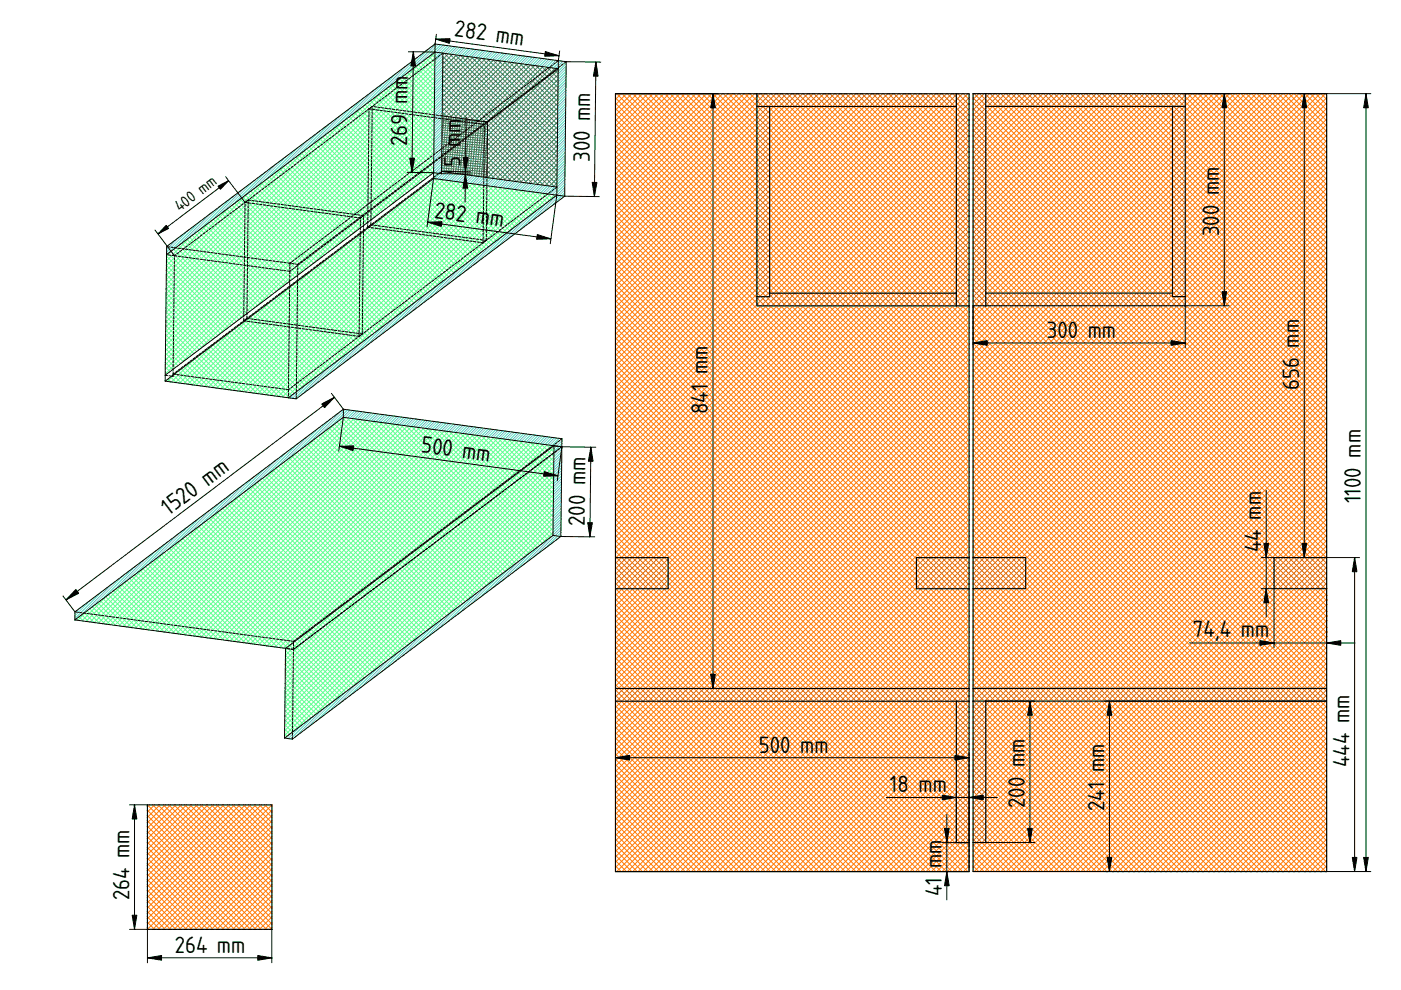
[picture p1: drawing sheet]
<svg xmlns="http://www.w3.org/2000/svg" width="297mm" height="210mm" viewBox="0 0 297 210" stroke-linecap="round" stroke-linejoin="round" font-family="sans-serif">
<defs><g id="words">
<g font-size="4.7">
<text x="96.2" y="7.7" transform="rotate(8 96.2 7.7)">282 mm</text>
<text x="86.3" y="31" transform="rotate(-89 86.3 31)">269 mm</text>
<text x="97.6" y="35.5" transform="rotate(-89 97.6 35.5)">5 mm</text>
<text x="125" y="34.3" transform="rotate(-89 125 34.3)">300 mm</text>
<text x="92" y="46.2" transform="rotate(8 92 46.2)">282 mm</text>
<text x="258.5" y="50.1" transform="rotate(-90 258.5 50.1)">300 mm</text>
<text x="221.9" y="71.6">300 mm</text>
<text x="275.4" y="82.7" transform="rotate(-90 275.4 82.7)">656 mm</text>
<text x="150.1" y="87.8" transform="rotate(-90 150.1 87.8)">841 mm</text>
<text x="89.1" y="95.8" transform="rotate(8 89.1 95.8)">500 mm</text>
<text x="288.5" y="106.7" transform="rotate(-90 288.5 106.7)">1100 mm</text>
<text x="35.8" y="109.4" transform="rotate(-37 35.8 109.4)">1520 mm</text>
<text x="124" y="111.5" transform="rotate(-89 124 111.5)">200 mm</text>
<text x="267.4" y="117" transform="rotate(-90 267.4 117)">44 mm</text>
<text x="252.9" y="135">74,4 mm</text>
<text x="160.9" y="159.6">500 mm</text>
<text x="188.7" y="168">18 mm</text>
<text x="286.1" y="162.6" transform="rotate(-90 286.1 162.6)">444 mm</text>
<text x="217.3" y="171.3" transform="rotate(-90 217.3 171.3)">200 mm</text>
<text x="234.1" y="171.9" transform="rotate(-90 234.1 171.9)">241 mm</text>
<text x="199.7" y="184" transform="rotate(-90 199.7 184)">mm</text>
<text x="27.4" y="190.9" transform="rotate(-90 27.4 190.9)">264 mm</text>
<text x="199.7" y="190" transform="rotate(-90 199.7 190)">41</text>
<text x="37" y="202">264 mm</text>
</g>
<text font-size="3.2" x="38.1" y="45" transform="rotate(-37 38.1 45)">400 mm</text>
</g></defs>
<g fill="none" stroke="#ff7a05" stroke-width=".21">
<path d="M251.6 19.9l-.3 .3M251.8 19.9l29.5 29.4M252.8 19.9l-1.5 1.4M252.9 19.9l28.4 28.3M253.9 19.9l-2.6 2.6M254.1 19.9l27.2 27.2M255 19.9l-3.7 3.7M255.2 19.9l26.1 26M256.1 19.9l-4.8 4.8M256.3 19.9l25 24.9M257.3 19.9l-6 5.9M257.5 19.9l23.8 23.8"/>
<path d="M258.4 19.9l-7.1 7.1M258.6 19.9l22.7 22.7M259.5 19.9l-8.2 8.2M259.7 19.9l21.6 21.5M260.7 19.9l-9.4 9.3M260.8 19.9l20.5 20.4M261.8 19.9l-10.5 10.5M262 19.9l19.3 19.3M262.9 19.9l-11.6 11.6M263.1 19.9l18.2 18.1M264.1 19.9l-12.8 12.7M264.2 19.9l17.1 17"/>
<path d="M265.2 19.9l-13.9 13.9M265.4 19.9l15.9 15.9M266.3 19.9l-15 15M266.5 19.9l14.8 14.7M267.5 19.9l-16.2 16.1M267.6 19.9l13.7 13.6M268.6 19.9l-17.3 17.3M268.8 19.9l12.5 12.5M269.7 19.9l-18.4 18.4M269.9 19.9l11.4 11.3M270.8 19.9l-19.5 19.5M271 19.9l10.3 10.2"/>
<path d="M272 19.9l-20.7 20.6M272.2 19.9l9.1 9.1M273.1 19.9l-21.8 21.8M273.3 19.9l8 7.9M274.2 19.9l-22.9 22.9M274.4 19.9l6.9 6.8M275.4 19.9l-24.1 24M275.5 19.9l5.8 5.7M276.5 19.9l-25.2 25.2M276.7 19.9l4.6 4.6M277.6 19.9l-26.3 26.3M277.8 19.9l3.5 3.4"/>
<path d="M278.8 19.9l-27.5 27.4M278.9 19.9l2.4 2.3M279.9 19.9l-28.6 28.6M280.1 19.9l1.2 1.2M281 19.9l-29.7 29.7M281.2 19.9h.1M251.3 39.7l30 30M251.3 38.6l30 30M251.3 37.4l30 30M251.3 36.3l30 30M251.3 35.2l30 30M251.3 34.1l30 29.9"/>
<path d="M251.3 32.9l30 30M251.3 31.8l30 30M251.3 30.7l30 29.9M251.3 29.5l30 30M251.3 28.4l30 30M251.3 27.3l30 30M251.3 26.1l30 30M251.3 25l30 30M251.3 23.9l30 30M251.3 22.7l30 30M251.3 21.6l30 30M251.3 20.5l30 30"/>
<path d="M281.3 20.7l-30 30M281.3 21.9l-30 30M281.3 23l-30 30M281.3 24.1l-30 30M281.3 25.3l-30 29.9M281.3 26.4l-30 30M281.3 27.5l-30 30M281.3 28.7l-30 29.9M281.3 29.8l-30 30M281.3 30.9l-30 30M281.3 32l-30 30M281.3 33.2l-30 30"/>
<path d="M281.3 34.3l-30 30M281.3 35.4l-75 75M281.3 36.6l-75 74.9M281.3 37.7l-75 75M281.3 38.8l-75 75M281.3 40l-75 74.9M251.3 58.9l30 30M251.3 57.8l30 30M251.3 56.7l30 30M251.3 55.5l30 30M251.3 54.4l30 30M251.3 53.3l30 30"/>
<path d="M251.3 52.1l30 30M251.3 51l30 30M251.3 49.9l30 30M251.3 48.8l30 29.9M251.3 47.6l30 30M251.3 46.5l30 30M251.3 45.4l30 29.9M251.3 44.2l30 30M251.3 43.1l30 30M251.3 42l30 30M251.3 40.8l30 30M281.3 41.1l-75 75"/>
<path d="M281.3 42.2l-75 75M281.3 43.4l-74.9 74.8M281.3 44.5l-73.8 73.7M281.3 45.6l-72.6 72.6M281.3 46.7l-71.5 71.5M281.3 47.9l-70.4 70.3M281.3 49l-69.2 69.2M281.3 50.1l-68.1 68.1M281.3 51.3l-67 66.9M281.3 52.4l-65.8 65.8M281.3 53.5l-64.7 64.7M281.3 54.7l-63.8 63.8"/>
<path d="M281.3 55.8l-63.8 63.8M281.3 56.9l-63.8 63.8M281.3 58.1l-63.8 63.8M281.3 59.2l-63.8 63.8M206.3 79.5l66.4 66.5M206.3 78.4l67.6 67.6M206.3 77.3l68.7 68.7M206.3 76.1l69.8 69.9M206.3 75l70.9 71M206.3 73.9l72.1 72.1M206.3 72.8l73.2 73.2M206.3 71.6l74.3 74.4"/>
<path d="M206.3 70.5l75 75M206.3 69.4l75 74.9M206.3 68.2l75 75M206.3 67.1l75 75M206.3 66l75 74.9M206.3 64.8l75 75M206.6 64.8l-.3 .4M207.4 64.8l73.9 73.9M207.8 64.8l-1.5 1.5M208.6 64.8l72.7 72.7M208.9 64.8l-2.6 2.6M209.7 64.8l71.6 71.6"/>
<path d="M210 64.8l-3.7 3.8M210.8 64.8l59.3 59.3M211.2 64.8l-4.9 4.9M212 64.8l58.1 58.2M212.3 64.8l-6 6M213.1 64.8l57 57.1M213.4 64.8l-7.1 7.2M214.2 64.8l55.9 55.9M214.6 64.8l-8.3 8.3M215.4 64.8l54.7 54.8M215.7 64.8l-9.4 9.4M216.5 64.8l53.6 53.7"/>
<path d="M216.8 64.8l-10.5 10.5M217.6 64.8l53.4 53.4M217.9 64.8l-11.6 11.7M218.7 64.8l53.4 53.4M219.1 64.8l-12.8 12.8M219.9 64.8l53.4 53.4M220.2 64.8l-13.9 13.9M221 64.8l53.4 53.4M221.3 64.8l-15 15.1M222.1 64.8l53.4 53.4M222.5 64.8l-16.2 16.2M223.3 64.8l53.3 53.4"/>
<path d="M223.6 64.8l-17.3 17.3M224.4 64.8l53.4 53.4M224.7 64.8l-18.4 18.5M225.5 64.8l53.4 53.4M225.9 64.8l-19.6 19.6M226.7 64.8l53.3 53.4M227 64.8l-20.7 20.7M227.8 64.8l53.4 53.4M228.1 64.8l-21.8 21.9M228.9 64.8l52.4 52.4M229.3 64.8l-23 23M230.1 64.8l51.2 51.3"/>
<path d="M230.4 64.8l-24.1 24.1M231.2 64.8l50.1 50.1M231.5 64.8l-25.2 25.2M232.3 64.8l49 49M232.6 64.8l-26.3 26.4M233.5 64.8l47.8 47.9M233.8 64.8l-27.5 27.5M234.6 64.8l46.7 46.7M234.9 64.8l-28.6 28.6M235.7 64.8l45.6 45.6M236 64.8l-29.7 29.8M236.8 64.8l44.5 44.5"/>
<path d="M237.2 64.8l-30.9 30.9M238 64.8l43.3 43.3M238.3 64.8l-32 32M239.1 64.8l42.2 42.2M239.4 64.8l-33.1 33.2M240.2 64.8l41.1 41.1M240.6 64.8l-34.3 34.3M241.4 64.8l39.9 40M241.7 64.8l-35.4 35.4M242.5 64.8l38.8 38.8M242.8 64.8l-36.5 36.6M243.6 64.8l37.7 37.7"/>
<path d="M244 64.8l-37.7 37.7M244.8 64.8l36.5 36.6M245.1 64.8l-38.8 38.8M245.9 64.8l35.4 35.4M246.2 64.8l-39.9 40M247 64.8l34.3 34.3M247.4 64.8l-41.1 41.1M248.2 64.8l33.1 33.2M248.5 64.8l-42.2 42.2M249.3 64.8l32 32M249.6 64.8l-43.3 43.3M250.4 64.8l30.9 30.9"/>
<path d="M250.7 64.8l-44.4 44.5M251.3 64.6l30 30M251.3 63.5l30 29.9M251.3 62.3l30 30M251.3 61.2l30 30M251.3 60.1l30 29.9M281.3 60.3l-63.8 63.8M281.3 61.4l-75 75M281.3 62.6l-75 74.9M281.3 63.7l-75 75M281.3 64.8l-75 75M281.3 66l-75 74.9"/>
<path d="M281.3 67.1l-75 75M281.3 68.2l-75 75M281.3 69.4l-75 74.9M281.3 70.5l-75 75M281.3 71.6l-74.4 74.4M281.3 72.8l-73.2 73.2M281.3 73.9l-72.1 72.1M281.3 75l-71 71M281.3 76.1l-69.8 69.9M281.3 77.3l-68.7 68.7M281.3 78.4l-67.6 67.6M281.3 79.5l-66.4 66.5"/>
<path d="M206.3 99.9l46.1 46.1M206.3 98.8l47.2 47.2M206.3 97.6l48.3 48.4M206.3 96.5l49.5 49.5M206.3 95.4l50.6 50.6M206.3 94.2l51.7 51.8M206.3 93.1l52.9 52.9M206.3 92l54 54M206.3 90.9l55.1 55.1M206.3 89.7l56.2 56.3M206.3 88.6l57.4 57.4M206.3 87.5l58.5 58.5"/>
<path d="M206.3 86.3l59.6 59.7M206.3 85.2l60.8 60.8M206.3 84.1l61.9 61.9M206.3 82.9l63 63.1M206.3 81.8l64.2 64.2M206.3 80.7l65.3 65.3M281.3 80.7l-65.3 65.3M281.3 81.8l-64.2 64.2M281.3 82.9l-63 63.1M281.3 84.1l-61.9 61.9M281.3 85.2l-60.8 60.8M281.3 86.3l-59.7 59.7"/>
<path d="M281.3 87.5l-58.5 58.5M281.3 88.6l-57.4 57.4M281.3 89.7l-56.3 56.3M281.3 90.9l-55.1 55.1M281.3 92l-54 54M281.3 93.1l-52.9 52.9M281.3 94.2l-51.7 51.8M281.3 95.4l-50.6 50.6M281.3 96.5l-49.5 49.5M281.3 97.6l-48.3 48.4M281.3 98.8l-47.2 47.2M281.3 99.9l-46.1 46.1"/>
<path d="M206.3 118l.2 .2M206.3 116.9l1.4 1.3M206.3 115.7l2.5 2.5M206.3 114.6l3.6 3.6M206.3 113.5l4.8 4.7M206.3 112.3l5.9 5.9M206.3 111.2l7 7M206.3 110.1l8.2 8.1M206.3 108.9l9.3 9.3M206.3 107.8l10.4 10.4M206.3 106.7l39.3 39.3M206.3 105.6l40.4 40.4"/>
<path d="M206.3 104.4l41.5 41.6M206.3 103.3l42.7 42.7M206.3 102.2l43.8 43.8M206.3 101l44.9 45M217.5 119l27 27M270.1 119l-27 27M281.3 101l-44.9 45M281.3 102.2l-43.8 43.8M281.3 103.3l-42.7 42.7M281.3 104.4l-41.6 41.6M281.3 105.6l-40.4 40.4M281.3 106.7l-39.3 39.3"/>
<path d="M281.3 107.8l-10.4 10.4M281.3 108.9l-9.3 9.3M281.3 110.1l-8.2 8.1M281.3 111.2l-7 7M281.3 112.3l-5.9 5.9M281.3 113.5l-4.8 4.7M281.3 114.6l-3.6 3.6M281.3 115.7l-2.5 2.5M281.3 116.9l-1.4 1.3M281.3 118l-.2 .2M206.3 139.5l6.5 6.5M206.3 138.3l7.6 7.7"/>
<path d="M206.3 137.2l8.7 8.8M206.3 136.1l9.9 9.9M206.3 135l11 11M206.3 133.8l12.1 12.2M206.3 132.7l13.3 13.3M206.3 131.6l14.4 14.4M206.3 130.4l15.5 15.6M206.3 129.3l16.7 16.7M206.3 128.2l17.8 17.8M206.3 127l18.9 19M206.3 125.9l20.1 20.1M206.3 124.8l21.2 21.2"/>
<path d="M206.6 124.8l-.3 .3M207.5 124.8l21.1 21.2M207.7 124.8l-1.4 1.4M208.6 124.8l21.1 21.2M208.9 124.8l-2.6 2.6M209.7 124.8l21.2 21.2M210 124.8l-3.7 3.7M210.9 124.8l21.1 21.2M211.1 124.8l-4.8 4.8M212 124.8l21.1 21.2M212.3 124.8l-6 6M213.1 124.8l21.2 21.2"/>
<path d="M213.4 124.8l-7.1 7.1M214.3 124.8l21.1 21.2M214.5 124.8l-8.2 8.2M215.4 124.8l21.1 21.2M215.6 124.8l-9.3 9.4M216.5 124.8l21.2 21.2M216.8 124.8l-10.5 10.5M217.5 124.6l21.3 21.4M217.5 123.5l22.4 22.5M217.5 122.4l23.6 23.6M217.5 121.2l24.7 24.8M217.5 120.1l25.8 25.9"/>
<path d="M270.1 120.1l-25.8 25.9M270.1 121.2l-24.7 24.8M270.1 122.4l-23.6 23.6M270.1 123.5l-22.4 22.5M270.1 124.6l-21.3 21.4M270.8 124.8l10.5 10.5M271.1 124.8l-21.2 21.2M271.9 124.8l9.4 9.4M272.2 124.8l-21.1 21.2M273.1 124.8l8.2 8.2M273.3 124.8l-21.1 21.2M274.2 124.8l7.1 7.1"/>
<path d="M274.5 124.8l-21.2 21.2M275.3 124.8l6 6M275.6 124.8l-21.2 21.2M276.5 124.8l4.8 4.8M276.7 124.8l-21.1 21.2M277.6 124.8l3.7 3.7M277.8 124.8l-21.1 21.2M278.7 124.8l2.6 2.6M279 124.8l-21.2 21.2M279.9 124.8l1.4 1.4M280.1 124.8l-21.1 21.2M281 124.8l.3 .3"/>
<path d="M281.2 124.8l-21.1 21.2M281.3 125.9l-20.1 20.1M281.3 127l-18.9 19M281.3 128.2l-17.8 17.8M281.3 129.3l-16.7 16.7M281.3 130.4l-15.5 15.6M281.3 131.6l-14.4 14.4M281.3 132.7l-13.3 13.3M281.3 133.8l-12.2 12.2M281.3 135l-11 11M281.3 136.1l-9.9 9.9M281.3 137.2l-8.8 8.8"/>
<path d="M281.3 138.3l-7.6 7.7M281.3 139.5l-6.5 6.5M206.3 145.1l.8 .9M206.3 144l2 2M206.3 142.9l3.1 3.1M206.3 141.7l4.2 4.3M206.3 140.6l5.4 5.4M281.3 140.6l-5.4 5.4M281.3 141.7l-4.2 4.3M281.3 142.9l-3.1 3.1M281.3 144l-2 2M281.3 145.1l-.8 .9"/>
</g>
<path d="M209 148.7h72.3v36.1h-75v-6.2h2.7z" fill-rule="evenodd" fill="#fff"/>
<g fill="none" stroke="#ff7a05" stroke-width=".21">
<path d="M209 159.1l25.7 25.7M209 158l26.8 26.8M209 156.9l27.9 27.9M209 155.7l29 29.1M209 154.6l30.2 30.2M209 153.5l31.3 31.3M209 152.4l32.4 32.4M209 151.2l33.6 33.6M209 150.1l34.7 34.7M209 149l35.8 35.8M209.8 148.7l36.2 36.1M209.9 148.7l-.9 .8"/>
<path d="M211 148.7l36.1 36.1M211 148.7l-2 2M212.1 148.7l36.1 36.1M212.2 148.7l-3.2 3.1M213.2 148.7l36.2 36.1M213.3 148.7l-4.3 4.2M214.4 148.7l36.1 36.1M214.4 148.7l-5.4 5.4M215.5 148.7l36.1 36.1M215.6 148.7l-6.6 6.5M216.6 148.7l36.2 36.1M216.7 148.7l-7.7 7.6"/>
<path d="M217.7 148.7l36.2 36.1M217.8 148.7l-8.8 8.8M218.9 148.7l36.1 36.1M219 148.7l-10 9.9M220 148.7l36.1 36.1M220.1 148.7l-11.1 11M221.1 148.7l36.2 36.1M221.2 148.7l-12.2 12.2M222.3 148.7l36.1 36.1M222.3 148.7l-13.3 13.3M223.4 148.7l36.1 36.1M223.5 148.7l-14.5 14.4"/>
<path d="M224.5 148.7l36.2 36.1M224.6 148.7l-15.6 15.5M225.7 148.7l36.1 36.1M225.7 148.7l-16.7 16.7M226.8 148.7l36.1 36.1M226.9 148.7l-17.9 17.8M227.9 148.7l36.2 36.1M228 148.7l-19 18.9M229.1 148.7l36.1 36.1M229.1 148.7l-20.1 20.1M230.2 148.7l36.1 36.1M230.3 148.7l-21.3 21.2"/>
<path d="M231.3 148.7l36.2 36.1M231.4 148.7l-22.4 22.3M232.4 148.7l36.2 36.1M232.5 148.7l-23.5 23.5M233.6 148.7l36.1 36.1M233.7 148.7l-24.7 24.6M234.7 148.7l36.1 36.1M234.8 148.7l-25.8 25.7M235.8 148.7l36.2 36.1M235.9 148.7l-26.9 26.9M237 148.7l36.1 36.1M237 148.7l-28 28"/>
<path d="M238.1 148.7l36.1 36.1M238.2 148.7l-29.2 29.1M239.2 148.7l36.2 36.1M239.3 148.7l-33 33M240.4 148.7l36.1 36.1M240.4 148.7l-34.1 34.1M241.5 148.7l36.1 36.1M241.6 148.7l-35.3 35.2M242.6 148.7l36.2 36.1M242.7 148.7l-36.1 36.1M243.8 148.7l36.1 36.1M243.8 148.7l-36.1 36.1"/>
<path d="M244.9 148.7l36.1 36.1M245 148.7l-36.2 36.1M246 148.7l35.3 35.2M246.1 148.7l-36.1 36.1M247.1 148.7l34.2 34.1M247.2 148.7l-36.1 36.1M248.3 148.7l33 33M248.4 148.7l-36.2 36.1M249.4 148.7l31.9 31.8M249.5 148.7l-36.2 36.1M250.5 148.7l30.8 30.7M250.6 148.7l-36.1 36.1"/>
<path d="M251.7 148.7l29.6 29.6M251.7 148.7l-36.1 36.1M252.8 148.7l28.5 28.4M252.9 148.7l-36.2 36.1M253.9 148.7l27.4 27.3M254 148.7l-36.1 36.1M255.1 148.7l26.2 26.2M255.1 148.7l-36.1 36.1M256.2 148.7l25.1 25M256.3 148.7l-36.2 36.1M257.3 148.7l24 23.9M257.4 148.7l-36.1 36.1"/>
<path d="M258.5 148.7l22.8 22.8M258.5 148.7l-36.1 36.1M259.6 148.7l21.7 21.6M259.7 148.7l-36.2 36.1M260.7 148.7l20.6 20.5M260.8 148.7l-36.1 36.1M261.9 148.7l19.4 19.4M261.9 148.7l-36.1 36.1M263 148.7l18.3 18.2M263.1 148.7l-36.2 36.1M264.1 148.7l17.2 17.1M264.2 148.7l-36.1 36.1"/>
<path d="M265.2 148.7l16.1 16M265.3 148.7l-36.1 36.1M266.4 148.7l14.9 14.9M266.4 148.7l-36.1 36.1M267.5 148.7l13.8 13.7M267.6 148.7l-36.2 36.1M268.6 148.7l12.7 12.6M268.7 148.7l-36.1 36.1M269.8 148.7l11.5 11.5M269.8 148.7l-36.1 36.1M270.9 148.7l10.4 10.3M271 148.7l-36.2 36.1"/>
<path d="M272 148.7l9.3 9.2M272.1 148.7l-36.1 36.1M273.2 148.7l8.1 8.1M273.2 148.7l-36.1 36.1M274.3 148.7l7 6.9M274.4 148.7l-36.2 36.1M275.4 148.7l5.9 5.8M275.5 148.7l-36.1 36.1M276.6 148.7l4.7 4.7M276.6 148.7l-36.1 36.1M277.7 148.7l3.6 3.5M277.8 148.7l-36.2 36.1"/>
<path d="M278.8 148.7l2.5 2.4M278.9 148.7l-36.1 36.1M279.9 148.7l1.4 1.3M280 148.7l-36.1 36.1M281.1 148.7l.2 .2M281.1 148.7l-36.1 36.1M281.3 149.7l-35.2 35.1M281.3 150.8l-34 34M281.3 151.9l-32.9 32.9M281.3 153l-31.8 31.8M281.3 154.2l-30.6 30.6M281.3 155.3l-29.5 29.5"/>
<path d="M281.3 156.4l-28.4 28.4M281.3 157.6l-27.2 27.2M281.3 158.7l-26.1 26.1M281.3 159.8l-25 25M206.3 179.4l.8-.8 6.1 6.2M206.3 179.1l5.7 5.7M208.2 178.6l6.1 6.2M208.2 178.6l-1.9 1.9M209 178.4l6.4 6.4M209 177.2l7.6 7.6M209 176.1l8.7 8.7M209 175l9.8 9.8"/>
<path d="M209 173.8l11 11M209 172.7l12.1 12.1M209 171.6l13.2 13.2M209 170.4l14.3 14.4M209 169.3l15.5 15.5M209 168.2l16.6 16.6M209 167.1l17.7 17.7M209 165.9l18.9 18.9M209 164.8l20 20M209 163.7l21.1 21.1M209 162.5l22.3 22.3M209 161.4l23.4 23.4"/>
<path d="M209 160.3l24.5 24.5M281.3 161l-23.8 23.8M281.3 162.1l-22.7 22.7M281.3 163.2l-21.6 21.6M281.3 164.4l-20.5 20.4M281.3 165.5l-19.3 19.3M281.3 166.6l-18.2 18.2M281.3 167.8l-17.1 17M281.3 168.9l-15.9 15.9M281.3 170l-14.8 14.8M281.3 171.1l-13.7 13.7M281.3 172.3l-12.5 12.5"/>
<path d="M281.3 173.4l-11.4 11.4M281.3 174.5l-10.3 10.3M281.3 175.7l-9.1 9.1M281.3 176.8l-8 8M281.3 177.9l-6.9 6.9M281.3 179.1l-5.8 5.7M206.3 184.7l.1 .1M206.3 183.6l1.2 1.2M206.3 182.5l2.3 2.3M206.3 181.3l3.5 3.5M206.3 180.2l4.6 4.6M281.3 180.2l-4.6 4.6"/>
<path d="M281.3 181.3l-3.5 3.5M281.3 182.5l-2.4 2.3M281.3 183.6l-1.2 1.2M281.3 184.7l-.1 .1"/>
</g>
<path d="M209 22.6h39.6v39.5h-39.6z" fill-rule="evenodd" fill="#fff"/>
<g fill="none" stroke="#ff7a05" stroke-width=".21">
<path d="M209 39.3l22.9 22.8M209 38.1l24 24M209 37l25.1 25.1M209 35.9l26.3 26.2M209 34.7l27.4 27.4M209 33.6l28.5 28.5M209 32.5l29.7 29.6M209 31.4l30.8 30.7M209 30.2l31.9 31.9M209 29.1l33.1 33M209 28l34.2 34.1M209 26.8l35.3 35.3"/>
<path d="M209 25.7l36.5 36.4M209 24.6l37.6 37.5M209 23.4l38.7 38.7M209.3 22.6l39.3 39.3M209.3 22.6l-.3 .3M210.4 22.6l38.2 38.2M210.5 22.6l-1.5 1.4M211.5 22.6l37.1 37M211.6 22.6l-2.6 2.6M212.7 22.6l35.9 35.9M212.7 22.6l-3.7 3.7M213.8 22.6l34.8 34.8"/>
<path d="M213.9 22.6l-4.9 4.8M214.9 22.6l33.7 33.6M215 22.6l-6 5.9M216 22.6l32.6 32.5M216.1 22.6l-7.1 7.1M217.2 22.6l31.4 31.4M217.3 22.6l-8.3 8.2M218.3 22.6l30.3 30.2M218.4 22.6l-9.4 9.3M219.4 22.6l29.2 29.1M219.5 22.6l-10.5 10.5M220.6 22.6l28 28"/>
<path d="M220.6 22.6l-11.6 11.6M221.7 22.6l26.9 26.8M221.8 22.6l-12.8 12.7M222.8 22.6l25.8 25.7M222.9 22.6l-13.9 13.9M224 22.6l24.6 24.6M224 22.6l-15 15M225.1 22.6l23.5 23.5M225.2 22.6l-16.2 16.1M226.2 22.6l22.4 22.3M226.3 22.6l-17.3 17.3M227.4 22.6l21.2 21.2"/>
<path d="M227.4 22.6l-18.4 18.4M228.5 22.6l20.1 20.1M228.6 22.6l-19.6 19.5M229.6 22.6l19 18.9M229.7 22.6l-20.7 20.6M230.7 22.6l17.9 17.8M230.8 22.6l-21.8 21.8M231.9 22.6l16.7 16.7M232 22.6l-23 22.9M233 22.6l15.6 15.5M233.1 22.6l-24.1 24M234.1 22.6l14.5 14.4"/>
<path d="M234.2 22.6l-25.2 25.2M235.3 22.6l13.3 13.3M235.4 22.6l-26.4 26.3M236.4 22.6l12.2 12.1M236.5 22.6l-27.5 27.4M237.5 22.6l11.1 11M237.6 22.6l-28.6 28.6M238.7 22.6l9.9 9.9M238.7 22.6l-29.7 29.7M239.8 22.6l8.8 8.8M239.9 22.6l-30.9 30.8M240.9 22.6l7.7 7.6"/>
<path d="M241 22.6l-32 32M242.1 22.6l6.5 6.5M242.1 22.6l-33.1 33.1M243.2 22.6l5.4 5.4M243.3 22.6l-34.3 34.2M244.3 22.6l4.3 4.2M244.4 22.6l-35.4 35.3M245.5 22.6l3.1 3.1M245.5 22.6l-36.5 36.5M246.6 22.6l2 2M246.7 22.6l-37.7 37.6M247.7 22.6l.9 .8"/>
<path d="M247.8 22.6l-38.8 38.7M248.6 22.9l-39.3 39.2M248.6 24l-38.1 38.1M248.6 25.1l-37 37M248.6 26.3l-35.9 35.8M248.6 27.4l-34.7 34.7M248.6 28.5l-33.6 33.6M248.6 29.7l-32.5 32.4M248.6 30.8l-31.3 31.3M248.6 31.9l-30.2 30.2M248.6 33.1l-29.1 29M248.6 34.2l-28 27.9"/>
<path d="M248.6 35.3l-26.8 26.8M248.6 36.5l-25.7 25.6M248.6 37.6l-24.6 24.5M248.6 38.7l-23.4 23.4M248.6 39.9l-22.3 22.2M209 59.6l2.5 2.5M209 58.5l3.7 3.6M209 57.4l4.8 4.7M209 56.2l5.9 5.9M209 55.1l7.1 7M209 54l8.2 8.1M209 52.8l9.3 9.3"/>
<path d="M209 51.7l10.4 10.4M209 50.6l11.6 11.5M209 49.4l12.7 12.7M209 48.3l13.8 13.8M209 47.2l15 14.9M209 46.1l16.1 16M209 44.9l17.2 17.2M209 43.8l18.4 18.3M209 42.7l19.5 19.4M209 41.5l20.6 20.6M209 40.4l21.8 21.7M248.6 41l-21.2 21.1"/>
<path d="M248.6 42.1l-20 20M248.6 43.2l-18.9 18.9M248.6 44.4l-17.8 17.7M248.6 45.5l-16.6 16.6M248.6 46.6l-15.5 15.5M248.6 47.8l-14.4 14.3M248.6 48.9l-13.3 13.2M248.6 50l-12.1 12.1M248.6 51.2l-11 10.9M248.6 52.3l-9.9 9.8M248.6 53.4l-8.7 8.7M248.6 54.6l-7.6 7.5"/>
<path d="M248.6 55.7l-6.5 6.4M248.6 56.8l-5.3 5.3M248.6 57.9l-4.2 4.2M248.6 59.1l-3.1 3M209 61.9l.3 .2M209 60.8l1.4 1.3M248.6 60.2l-1.9 1.9M248.6 61.3l-.8 .8"/>
</g>
<path d="M206.3 146h75v2.7h-75z" fill-rule="evenodd" fill="#fff"/>
<g fill="none" stroke="#df6a0a" stroke-width=".21">
<path d="M206.3 148.5l.1 .2M206.3 147.4l1.3 1.3M206.3 146.3l2.4 2.4M206.9 146l-.6 .6M207.1 146l2.7 2.7M208.1 146l-1.8 1.7M208.3 146l2.7 2.7M209.2 146l-2.7 2.7M209.4 146l2.7 2.7M210.3 146l-2.7 2.7M210.5 146l2.7 2.7M211.5 146l-2.7 2.7"/>
<path d="M211.7 146l2.7 2.7M212.6 146l-2.7 2.7M212.8 146l2.7 2.7M213.7 146l-2.7 2.7M213.9 146l2.7 2.7M214.9 146l-2.7 2.7M215 146l2.7 2.7M216 146l-2.7 2.7M216.2 146l2.7 2.7M217.1 146l-2.7 2.7M217.3 146l2.7 2.7M218.3 146l-2.7 2.7"/>
<path d="M218.4 146l2.7 2.7M219.4 146l-2.7 2.7M219.6 146l2.7 2.7M220.5 146l-2.7 2.7M220.7 146l2.7 2.7M221.6 146l-2.6 2.7M221.8 146l2.7 2.7M222.8 146l-2.7 2.7M223 146l2.7 2.7M223.9 146l-2.7 2.7M224.1 146l2.7 2.7M225 146l-2.7 2.7"/>
<path d="M225.2 146l2.7 2.7M226.2 146l-2.7 2.7M226.4 146l2.7 2.7M227.3 146l-2.7 2.7M227.5 146l2.7 2.7M228.4 146l-2.7 2.7M228.6 146l2.7 2.7M229.6 146l-2.7 2.7M229.7 146l2.7 2.7M230.7 146l-2.7 2.7M230.9 146l2.7 2.7M231.8 146l-2.7 2.7"/>
<path d="M232 146l2.7 2.7M233 146l-2.7 2.7M233.1 146l2.7 2.7M234.1 146l-2.7 2.7M234.3 146l2.7 2.7M235.2 146l-2.7 2.7M235.4 146l2.7 2.7M236.4 146l-2.7 2.7M236.5 146l2.7 2.7M237.5 146l-2.7 2.7M237.7 146l2.7 2.7M238.6 146l-2.7 2.7"/>
<path d="M238.8 146l2.7 2.7M239.7 146l-2.7 2.7M239.9 146l2.7 2.7M240.9 146l-2.7 2.7M241.1 146l2.7 2.7M242 146l-2.7 2.7M242.2 146l2.7 2.7M243.1 146l-2.7 2.7M243.3 146l2.7 2.7M244.3 146l-2.7 2.7M244.5 146l2.6 2.7M245.4 146l-2.7 2.7"/>
<path d="M245.6 146l2.7 2.7M246.5 146l-2.7 2.7M246.7 146l2.7 2.7M247.7 146l-2.7 2.7M247.8 146l2.7 2.7M248.8 146l-2.7 2.7M249 146l2.7 2.7M249.9 146l-2.7 2.7M250.1 146l2.7 2.7M251.1 146l-2.7 2.7M251.2 146l2.7 2.7M252.2 146l-2.7 2.7"/>
<path d="M252.4 146l2.7 2.7M253.3 146l-2.7 2.7M253.5 146l2.7 2.7M254.4 146l-2.7 2.7M254.6 146l2.7 2.7M255.6 146l-2.7 2.7M255.8 146l2.7 2.7M256.7 146l-2.7 2.7M256.9 146l2.7 2.7M257.8 146l-2.7 2.7M258 146l2.7 2.7M259 146l-2.7 2.7"/>
<path d="M259.2 146l2.7 2.7M260.1 146l-2.7 2.7M260.3 146l2.7 2.7M261.2 146l-2.7 2.7M261.4 146l2.7 2.7M262.4 146l-2.7 2.7M262.5 146l2.7 2.7M263.5 146l-2.7 2.7M263.7 146l2.7 2.7M264.6 146l-2.7 2.7M264.8 146l2.7 2.7M265.8 146l-2.7 2.7"/>
<path d="M265.9 146l2.7 2.7M266.9 146l-2.7 2.7M267.1 146l2.7 2.7M268 146l-2.7 2.7M268.2 146l2.7 2.7M269.1 146l-2.7 2.7M269.3 146l2.7 2.7M270.3 146l-2.7 2.7M270.5 146l2.7 2.7M271.4 146l-2.7 2.7M271.6 146l2.7 2.7M272.5 146l-2.7 2.7"/>
<path d="M272.7 146l2.7 2.7M273.7 146l-2.7 2.7M273.9 146l2.7 2.7M274.8 146l-2.7 2.7M275 146l2.7 2.7M275.9 146l-2.7 2.7M276.1 146l2.7 2.7M277.1 146l-2.7 2.7M277.2 146l2.7 2.7M278.2 146l-2.7 2.7M278.4 146l2.7 2.7M279.3 146l-2.7 2.7"/>
<path d="M279.5 146l1.8 1.7M280.5 146l-2.7 2.7M280.6 146l.7 .6M281.3 146.3l-2.4 2.4M281.3 147.4l-1.3 1.3M281.3 148.5l-.2 .2"/>
</g>
<path d="M206.3 19.9h2.7v44.9h-2.7z" fill-rule="evenodd" fill="#fff"/>
<g fill="none" stroke="#df6a0a" stroke-width=".21">
<path d="M206.4 19.9h-.1M206.6 19.9l2.4 2.4M207.5 19.9l-1.2 1.2M207.7 19.9l1.3 1.3M208.6 19.9l-2.3 2.3M208.8 19.9l.2 .1M206.3 40l2.7 2.7M206.3 38.8l2.7 2.7M206.3 37.7l2.7 2.7M206.3 36.6l2.7 2.7M206.3 35.4l2.7 2.7M206.3 34.3l2.7 2.7"/>
<path d="M206.3 33.2l2.7 2.7M206.3 32l2.7 2.7M206.3 30.9l2.7 2.7M206.3 29.8l2.7 2.7M206.3 28.7l2.7 2.7M206.3 27.5l2.7 2.7M206.3 26.4l2.7 2.7M206.3 25.3l2.7 2.7M206.3 24.1l2.7 2.7M206.3 23l2.7 2.7M206.3 21.9l2.7 2.7M206.3 20.7l2.7 2.7"/>
<path d="M209 20.6l-2.7 2.7M209 21.8l-2.7 2.7M209 22.9l-2.7 2.7M209 24l-2.7 2.7M209 25.2l-2.7 2.6M209 26.3l-2.7 2.7M209 27.4l-2.7 2.7M209 28.5l-2.7 2.7M209 29.7l-2.7 2.7M209 30.8l-2.7 2.7M209 31.9l-2.7 2.7M209 33.1l-2.7 2.7"/>
<path d="M209 34.2l-2.7 2.7M209 35.3l-2.7 2.7M209 36.5l-2.7 2.7M209 37.6l-2.7 2.7M209 38.7l-2.7 2.7M209 39.9l-2.7 2.7M206.3 59.2l2.7 2.7M206.3 58.1l2.7 2.7M206.3 56.9l2.7 2.7M206.3 55.8l2.7 2.7M206.3 54.7l2.7 2.7M206.3 53.5l2.7 2.7"/>
<path d="M206.3 52.4l2.7 2.7M206.3 51.3l2.7 2.7M206.3 50.1l2.7 2.7M206.3 49l2.7 2.7M206.3 47.9l2.7 2.7M206.3 46.7l2.7 2.7M206.3 45.6l2.7 2.7M206.3 44.5l2.7 2.7M206.3 43.4l2.7 2.7M206.3 42.2l2.7 2.7M206.3 41.1l2.7 2.7M209 41l-2.7 2.7"/>
<path d="M209 42.1l-2.7 2.7M209 43.2l-2.7 2.7M209 44.4l-2.7 2.7M209 45.5l-2.7 2.7M209 46.6l-2.7 2.7M209 47.8l-2.7 2.7M209 48.9l-2.7 2.7M209 50l-2.7 2.7M209 51.2l-2.7 2.7M209 52.3l-2.7 2.7M209 53.4l-2.7 2.7M209 54.6l-2.7 2.7"/>
<path d="M209 55.7l-2.7 2.7M209 56.8l-2.7 2.7M209 57.9l-2.7 2.7M209 59.1l-2.7 2.7M206.3 63.7l1.1 1.1M206.3 62.6l2.3 2.2M206.3 61.4l2.7 2.7M206.3 60.3l2.7 2.7M209 60.2l-2.7 2.7M209 61.3l-2.7 2.7M209 62.5l-2.4 2.3M209 63.6l-1.2 1.2"/>
<path d="M209 64.7l-.1 .1"/>
</g>
<path d="M209 19.9h42.3v2.7h-42.3z" fill-rule="evenodd" fill="#fff"/>
<g fill="none" stroke="#df6a0a" stroke-width=".21">
<path d="M209.8 19.9l-.8 .7M210 19.9l2.7 2.7M210.9 19.9l-1.9 1.9M211.1 19.9l2.7 2.7M212 19.9l-2.7 2.7M212.2 19.9l2.7 2.7M213.2 19.9l-2.7 2.7M213.3 19.9l2.7 2.7M214.3 19.9l-2.7 2.7M214.5 19.9l2.7 2.7M215.4 19.9l-2.7 2.7M215.6 19.9l2.7 2.7"/>
<path d="M216.6 19.9l-2.7 2.7M216.7 19.9l2.7 2.7M217.7 19.9l-2.7 2.7M217.9 19.9l2.7 2.7M218.8 19.9l-2.7 2.7M219 19.9l2.7 2.7M220 19.9l-2.7 2.7M220.1 19.9l2.7 2.7M221.1 19.9l-2.7 2.7M221.3 19.9l2.7 2.7M222.2 19.9l-2.7 2.7M222.4 19.9l2.7 2.7"/>
<path d="M223.3 19.9l-2.7 2.7M223.5 19.9l2.7 2.7M224.5 19.9l-2.7 2.7M224.7 19.9l2.7 2.7M225.6 19.9l-2.7 2.7M225.8 19.9l2.7 2.7M226.7 19.9l-2.7 2.7M226.9 19.9l2.7 2.7M227.9 19.9l-2.7 2.7M228.1 19.9l2.6 2.7M229 19.9l-2.7 2.7M229.2 19.9l2.7 2.7"/>
<path d="M230.1 19.9l-2.7 2.7M230.3 19.9l2.7 2.7M231.3 19.9l-2.7 2.7M231.4 19.9l2.7 2.7M232.4 19.9l-2.7 2.7M232.6 19.9l2.7 2.7M233.5 19.9l-2.7 2.7M233.7 19.9l2.7 2.7M234.7 19.9l-2.7 2.7M234.8 19.9l2.7 2.7M235.8 19.9l-2.7 2.7M236 19.9l2.7 2.7"/>
<path d="M236.9 19.9l-2.7 2.7M237.1 19.9l2.7 2.7M238 19.9l-2.6 2.7M238.2 19.9l2.7 2.7M239.2 19.9l-2.7 2.7M239.4 19.9l2.7 2.7M240.3 19.9l-2.7 2.7M240.5 19.9l2.7 2.7M241.4 19.9l-2.7 2.7M241.6 19.9l2.7 2.7M242.6 19.9l-2.7 2.7M242.8 19.9l2.7 2.7"/>
<path d="M243.7 19.9l-2.7 2.7M243.9 19.9l2.7 2.7M244.8 19.9l-2.7 2.7M245 19.9l2.7 2.7M246 19.9l-2.7 2.7M246.1 19.9l2.7 2.7M247.1 19.9l-2.7 2.7M247.3 19.9l2.7 2.7M248.2 19.9l-2.7 2.7M248.4 19.9l2.7 2.7M249.4 19.9l-2.7 2.7M249.5 19.9l1.8 1.7"/>
<path d="M250.5 19.9l-2.7 2.7M250.7 19.9l.6 .6M209 22.3l.3 .3M209 21.2l1.4 1.4M209 20l2.5 2.6M251.3 20.2l-2.4 2.4M251.3 21.3l-1.2 1.3M251.3 22.5l-.1 .1"/>
</g>
<path d="M209 62.1h39.6v.8h2.7v1.9h-42.3z" fill-rule="evenodd" fill="#fff"/>
<g fill="none" stroke="#df6a0a" stroke-width=".21">
<path d="M209 64.1l.7 .7M209 63l1.8 1.8M209.3 62.1l2.7 2.7M209.3 62.1l-.3 .4M210.4 62.1l2.7 2.7M210.5 62.1l-1.5 1.5M211.5 62.1l2.7 2.7M211.6 62.1l-2.6 2.6M212.7 62.1l2.7 2.7M212.7 62.1l-2.7 2.7M213.8 62.1l2.7 2.7M213.9 62.1l-2.7 2.7"/>
<path d="M214.9 62.1l2.7 2.7M215 62.1l-2.7 2.7M216.1 62.1l2.6 2.7M216.1 62.1l-2.7 2.7M217.2 62.1l2.7 2.7M217.3 62.1l-2.7 2.7M218.3 62.1l2.7 2.7M218.4 62.1l-2.7 2.7M219.4 62.1l2.7 2.7M219.5 62.1l-2.7 2.7M220.6 62.1l2.7 2.7M220.6 62.1l-2.7 2.7"/>
<path d="M221.7 62.1l2.7 2.7M221.8 62.1l-2.7 2.7M222.8 62.1l2.7 2.7M222.9 62.1l-2.7 2.7M224 62.1l2.7 2.7M224 62.1l-2.7 2.7M225.1 62.1l2.7 2.7M225.2 62.1l-2.7 2.7M226.2 62.1l2.7 2.7M226.3 62.1l-2.7 2.7M227.4 62.1l2.7 2.7M227.4 62.1l-2.7 2.7"/>
<path d="M228.5 62.1l2.7 2.7M228.6 62.1l-2.7 2.7M229.6 62.1l2.7 2.7M229.7 62.1l-2.7 2.7M230.8 62.1l2.7 2.7M230.8 62.1l-2.7 2.7M231.9 62.1l2.7 2.7M232 62.1l-2.7 2.7M233 62.1l2.7 2.7M233.1 62.1l-2.7 2.7M234.1 62.1l2.7 2.7M234.2 62.1l-2.7 2.7"/>
<path d="M235.3 62.1l2.7 2.7M235.3 62.1l-2.7 2.7M236.4 62.1l2.7 2.7M236.5 62.1l-2.7 2.7M237.5 62.1l2.7 2.7M237.6 62.1l-2.7 2.7M238.7 62.1l2.7 2.7M238.7 62.1l-2.7 2.7M239.8 62.1l2.7 2.7M239.9 62.1l-2.7 2.7M240.9 62.1l2.7 2.7M241 62.1l-2.7 2.7"/>
<path d="M242.1 62.1l2.7 2.7M242.1 62.1l-2.7 2.7M243.2 62.1l2.7 2.7M243.3 62.1l-2.7 2.7M244.3 62.1l2.7 2.7M244.4 62.1l-2.7 2.7M245.5 62.1l2.7 2.7M245.5 62.1l-2.7 2.7M246.6 62.1l2.7 2.7M246.7 62.1l-2.7 2.7M247.7 62.1l2.7 2.7M247.8 62.1l-2.7 2.7"/>
<path d="M248.6 62.5l-2.4 2.3M249.3 62.9l-1.9 1.9M249.6 62.9l1.7 1.7M250.4 62.9l-1.9 1.9M250.7 62.9l.6 .6M251.3 63.2l-1.7 1.6M251.3 64.3l-.6 .5"/>
</g>
<path d="M248.6 22.6h2.7v40.3h-2.7z" fill-rule="evenodd" fill="#fff"/>
<g fill="none" stroke="#df6a0a" stroke-width=".21">
<path d="M248.6 39.3l2.7 2.7M248.6 38.1l2.7 2.7M248.6 37l2.7 2.7M248.6 35.9l2.7 2.7M248.6 34.7l2.7 2.7M248.6 33.6l2.7 2.7M248.6 32.5l2.7 2.7M248.6 31.4l2.7 2.7M248.6 30.2l2.7 2.7M248.6 29.1l2.7 2.7M248.6 28l2.7 2.7M248.6 26.8l2.7 2.7"/>
<path d="M248.6 25.7l2.7 2.7M248.6 24.6l2.7 2.7M248.6 23.4l2.7 2.7M248.8 22.6l2.5 2.4M248.9 22.6l-.3 .3M250 22.6l1.3 1.3M250.1 22.6l-1.5 1.4M251.1 22.6l.2 .1M251.2 22.6l-2.6 2.5M251.3 23.6l-2.7 2.7M251.3 24.7l-2.7 2.7M251.3 25.8l-2.7 2.7"/>
<path d="M251.3 27l-2.7 2.7M251.3 28.1l-2.7 2.7M251.3 29.2l-2.7 2.7M251.3 30.4l-2.7 2.7M251.3 31.5l-2.7 2.7M251.3 32.6l-2.7 2.7M251.3 33.8l-2.7 2.7M251.3 34.9l-2.7 2.7M251.3 36l-2.7 2.7M251.3 37.2l-2.7 2.7M251.3 38.3l-2.7 2.7M251.3 39.4l-2.7 2.7"/>
<path d="M248.6 59.6l2.7 2.7M248.6 58.5l2.7 2.7M248.6 57.4l2.7 2.7M248.6 56.2l2.7 2.7M248.6 55.1l2.7 2.7M248.6 54l2.7 2.7M248.6 52.8l2.7 2.7M248.6 51.7l2.7 2.7M248.6 50.6l2.7 2.7M248.6 49.4l2.7 2.7M248.6 48.3l2.7 2.7M248.6 47.2l2.7 2.7"/>
<path d="M248.6 46.1l2.7 2.7M248.6 44.9l2.7 2.7M248.6 43.8l2.7 2.7M248.6 42.7l2.7 2.7M248.6 41.5l2.7 2.7M248.6 40.4l2.7 2.7M251.3 40.5l-2.7 2.7M251.3 41.7l-2.7 2.7M251.3 42.8l-2.7 2.7M251.3 43.9l-2.7 2.7M251.3 45.1l-2.7 2.7M251.3 46.2l-2.7 2.7"/>
<path d="M251.3 47.3l-2.7 2.7M251.3 48.5l-2.7 2.7M251.3 49.6l-2.7 2.7M251.3 50.7l-2.7 2.7M251.3 51.9l-2.7 2.7M251.3 53l-2.7 2.7M251.3 54.1l-2.7 2.7M251.3 55.2l-2.7 2.7M251.3 56.4l-2.7 2.7M251.3 57.5l-2.7 2.7M251.3 58.6l-2.7 2.7M251.3 59.8l-2.7 2.7"/>
<path d="M248.6 61.9l1 1M248.6 60.8l2.1 2.1M251.3 60.9l-2 2M251.3 62l-.9 .9"/>
</g>
<path d="M206.3 148.7h2.7v29.9h-2.7z" fill-rule="evenodd" fill="#fff"/>
<g fill="none" stroke="#df6a0a" stroke-width=".21">
<path d="M206.3 159.8l2.7 2.7M206.3 158.7l2.7 2.7M206.3 157.6l2.7 2.7M206.3 156.4l2.7 2.7M206.3 155.3l2.7 2.7M206.3 154.2l2.7 2.7M206.3 153l2.7 2.7M206.3 151.9l2.7 2.7M206.3 150.8l2.7 2.7M206.3 149.7l2.7 2.7M206.4 148.7l2.6 2.5M206.5 148.7l-.2 .2"/>
<path d="M207.6 148.7l1.4 1.4M207.6 148.7l-1.3 1.3M208.7 148.7l.3 .3M208.8 148.7l-2.5 2.4M209 149.5l-2.7 2.7M209 150.7l-2.7 2.7M209 151.8l-2.7 2.7M209 152.9l-2.7 2.7M209 154.1l-2.7 2.7M209 155.2l-2.7 2.7M209 156.3l-2.7 2.7M209 157.5l-2.7 2.7"/>
<path d="M209 158.6l-2.7 2.7M209 159.7l-2.7 2.7M206.3 176.8l1.9 1.8M206.3 175.7l2.7 2.7M206.3 174.5l2.7 2.7M206.3 173.4l2.7 2.7M206.3 172.3l2.7 2.7M206.3 171.1l2.7 2.7M206.3 170l2.7 2.7M206.3 168.9l2.7 2.7M206.3 167.8l2.7 2.6M206.3 166.6l2.7 2.7"/>
<path d="M206.3 165.5l2.7 2.7M206.3 164.4l2.7 2.7M206.3 163.2l2.7 2.7M206.3 162.1l2.7 2.7M206.3 161l2.7 2.7M209 160.9l-2.7 2.7M209 162l-2.7 2.7M209 163.1l-2.7 2.7M209 164.2l-2.7 2.7M209 165.4l-2.7 2.7M209 166.5l-2.7 2.7M209 167.6l-2.7 2.7"/>
<path d="M209 168.8l-2.7 2.7M209 169.9l-2.7 2.7M209 171l-2.7 2.7M209 172.2l-2.7 2.7M209 173.3l-2.7 2.7M209 174.4l-2.7 2.7M209 175.6l-2.7 2.7M209 176.7l-1.9 1.9-.8-.7M209 177.8l-.8 .8"/>
</g>
<path d="M270.1 118.2h11.2v6.6h-11.2z" fill-rule="evenodd" fill="#fff"/>
<g fill="none" stroke="#df6a0a" stroke-width=".21">
<path d="M270.1 119.6l5.2 5.2M270.1 118.5l6.4 6.3M270.9 118.2l-.8 .8M271 118.2l6.6 6.6M272 118.2l-1.9 1.9M272.1 118.2l6.6 6.6M273.1 118.2l-3 3M273.3 118.2l6.6 6.6M274.3 118.2l-4.2 4.2M274.4 118.2l6.6 6.6M275.4 118.2l-5.3 5.3M275.5 118.2l5.8 5.8"/>
<path d="M276.5 118.2l-6.4 6.4M276.6 118.2l4.7 4.6M277.7 118.2l-6.6 6.6M277.8 118.2l3.5 3.5M278.8 118.2l-6.6 6.6M278.9 118.2l2.4 2.4M279.9 118.2l-6.6 6.6M280 118.2l1.3 1.3M281.1 118.2l-6.6 6.6M281.2 118.2l.1 .1M281.3 119.1l-5.7 5.7M270.1 124.1l.7 .7"/>
<path d="M270.1 123l1.8 1.8M270.1 121.9l3 2.9M270.1 120.7l4.1 4.1M281.3 120.3l-4.6 4.5M281.3 121.4l-3.5 3.4M281.3 122.5l-2.3 2.3M281.3 123.6l-1.2 1.2M281.3 124.8h-.1"/>
</g>
<path d="M206.3 118.2h11.2v6.6h-11.2z" fill-rule="evenodd" fill="#fff"/>
<g fill="none" stroke="#df6a0a" stroke-width=".21">
<path d="M206.3 119.1l5.7 5.7M206.4 118.2l-.1 .1M206.5 118.2l6.6 6.6M207.5 118.2l-1.2 1.3M207.7 118.2l6.6 6.6M208.7 118.2l-2.4 2.4M208.8 118.2l6.6 6.6M209.8 118.2l-3.5 3.5M209.9 118.2l6.6 6.6M210.9 118.2l-4.6 4.6M211.1 118.2l6.4 6.4M212.1 118.2l-5.8 5.8"/>
<path d="M212.2 118.2l5.3 5.3M213.2 118.2l-6.6 6.6M213.3 118.2l4.2 4.2M214.3 118.2l-6.6 6.6M214.5 118.2l3 3M215.5 118.2l-6.6 6.6M215.6 118.2l1.9 1.9M216.6 118.2l-6.6 6.6M216.7 118.2l.8 .8M217.5 118.5l-6.4 6.3M217.5 119.6l-5.2 5.2M206.3 124.8h.1"/>
<path d="M206.3 123.6l1.2 1.2M206.3 122.5l2.3 2.3M206.3 121.4l3.4 3.4M206.3 120.3l4.6 4.5M217.5 120.7l-4.1 4.1M217.5 121.9l-3 2.9M217.5 123l-1.9 1.8M217.5 124.1l-.7 .7"/>
</g>
<path d="M206.3 19.9h75v164.9h-75zM209 19.9v44.9M251.3 19.9v44.9h-45M209 22.6h42.3M248.6 22.6v40.3h2.7M209 62.1h39.6M206.3 118.2h11.2v6.6h-11.2M281.3 118.2h-11.2v6.6h11.2M206.3 146h75M206.3 148.7h75M209 148.7v29.9h-2.7" fill="none" stroke="#000" stroke-width=".25"/>
<g fill="none" stroke="#000" stroke-width=".21">
<path d="M251.3 19.9h9.3M259.6 19.9v44.9M275.5 19.9h15.2M276.5 19.9v98.3M289.6 19.9v164.9M206.3 72.7h45M206.3 64.8v9M260.6 64.8h-9.3v9M267.4 118.2h2.7M268.5 103.9v26.9M275.5 118.2h12.7M287.2 118.2v66.6"/>
<path d="M252.2 136.3h35.1M267.4 124.8h2.7v12.6M281.3 124.8v12.6M209 148.7h10.4M218.4 148.7v29.9M234.2 148.7h47.1M235.2 148.7v36.1M209 178.6h10.4M234.2 184.8h56.5"/>
</g>
<g fill="#000" stroke="#000" stroke-width=".21">
<path d="M259.6 19.9l.5 3h-1zM276.5 19.9l.5 3h-1zM289.6 19.9l.5 3h-1zM206.3 72.7l3-.5v1zM248.3 72.2l3 .5-3 .5zM259.1 61.8h1l-.5 3zM268 115.2h1l-.5 3zM276 115.2h1l-.5 3zM287.2 118.2l.5 3h-1zM268.5 124.8l.5 3h-1zM267.1 135.8l3 .5-3 .5zM281.3 136.3l3-.5v1z"/>
<path d="M218.4 148.7l.5 3h-1zM235.2 148.7l.5 3h-1zM217.9 175.6h1l-.5 3zM234.7 181.8h1l-.5 3zM286.7 181.8h1l-.5 3zM289.1 181.8h1l-.5 3z"/>
</g>
<g fill="#fff">
<path d="M130.5 19.9h75v164.9h-75z" fill-rule="evenodd"/>
<path d="M130.5 19.9h30v45h45v53.3h-11.2v6.6h11.2v21.2h-75v-21.2h11.1v-6.6h-11.1z" fill-rule="evenodd"/>
</g>
<g fill="none" stroke="#ff7a05" stroke-width=".21">
<path d="M130.6 19.9l-.1 .1M130.7 19.9l29.8 29.7M131.7 19.9l-1.2 1.2M131.9 19.9l28.6 28.6M132.8 19.9l-2.3 2.3M133 19.9l27.5 27.4M134 19.9l-3.5 3.4M134.1 19.9l26.4 26.3M135.1 19.9l-4.6 4.6M135.3 19.9l25.2 25.2M136.2 19.9l-5.7 5.7M136.4 19.9l24.1 24.1"/>
<path d="M137.4 19.9l-6.9 6.8M137.5 19.9l23 22.9M138.5 19.9l-8 8M138.7 19.9l21.8 21.8M139.6 19.9l-9.1 9.1M139.8 19.9l20.7 20.7M140.7 19.9l-10.2 10.2M140.9 19.9l19.6 19.5M141.9 19.9l-11.4 11.4M142.1 19.9l18.4 18.4M143 19.9l-12.5 12.5M143.2 19.9l17.3 17.3"/>
<path d="M144.1 19.9l-13.6 13.6M144.3 19.9l16.2 16.1M145.3 19.9l-14.8 14.8M145.5 19.9l15 15M146.4 19.9l-15.9 15.9M146.6 19.9l13.9 13.9M147.5 19.9l-17 17M147.7 19.9l12.8 12.7M148.7 19.9l-18.2 18.1M148.8 19.9l11.7 11.6M149.8 19.9l-19.3 19.3M150 19.9l10.5 10.5"/>
<path d="M150.9 19.9l-20.4 20.4M151.1 19.9l9.4 9.4M152.1 19.9l-21.6 21.5M152.2 19.9l8.3 8.2M153.2 19.9l-22.7 22.7M153.4 19.9l7.1 7.1M154.3 19.9l-23.8 23.8M154.5 19.9l6 6M155.4 19.9l-24.9 24.9M155.6 19.9l4.9 4.8M156.6 19.9l-26.1 26.1M156.8 19.9l3.7 3.7"/>
<path d="M157.7 19.9l-27.2 27.2M157.9 19.9l2.6 2.6M158.8 19.9l-28.3 28.3M159 19.9l1.5 1.4M160 19.9l-29.5 29.5M160.2 19.9l.3 .3M130.5 40l75 74.9M130.5 38.8l75 75M130.5 37.7l75 75M130.5 36.6l75 75M130.5 35.5l75 74.9M130.5 34.3l30 30"/>
<path d="M130.5 33.2l30 30M130.5 32.1l30 29.9M130.5 30.9l30 30M130.5 29.8l30 30M130.5 28.7l30 30M130.5 27.5l30 30M130.5 26.4l30 30M130.5 25.3l30 30M130.5 24.1l30 30M130.5 23l30 30M130.5 21.9l30 30M130.5 20.8l30 29.9"/>
<path d="M160.5 20.5l-30 30M160.5 21.6l-30 30M160.5 22.8l-30 29.9M160.5 23.9l-30 30M160.5 25l-30 30M160.5 26.2l-30 29.9M160.5 27.3l-30 30M160.5 28.4l-30 30M160.5 29.5l-30 30M160.5 30.7l-30 30M160.5 31.8l-30 30M160.5 32.9l-30 30"/>
<path d="M160.5 34.1l-30 30M160.5 35.2l-30 30M160.5 36.3l-30 30M160.5 37.5l-30 29.9M160.5 38.6l-30 30M160.5 39.7l-30 30M130.5 59.2l63.8 63.8M130.5 58.1l63.8 63.8M130.5 56.9l63.8 63.9M130.5 55.8l63.8 63.8M130.5 54.7l63.8 63.8M130.5 53.5l64.7 64.7"/>
<path d="M130.5 52.4l65.8 65.8M130.5 51.3l66.9 66.9M130.5 50.2l68.1 68M130.5 49l69.2 69.2M130.5 47.9l70.3 70.3M130.5 46.8l71.5 71.4M130.5 45.6l72.6 72.6M130.5 44.5l73.7 73.7M130.5 43.4l74.9 74.8M130.5 42.2l75 75M130.5 41.1l75 75M160.5 40.9l-30 29.9"/>
<path d="M160.5 42l-30 30M160.5 43.1l-30 30M160.5 44.2l-30 30M160.5 45.4l-30 30M160.5 46.5l-30 30M160.5 47.6l-30 30M160.5 48.8l-30 30M160.5 49.9l-30 30M160.5 51l-30 30M160.5 52.2l-30 29.9M160.5 53.3l-30 30M160.5 54.4l-30 30"/>
<path d="M160.5 55.6l-30 29.9M160.5 56.7l-30 30M160.5 57.8l-30 30M160.5 58.9l-30 30M130.5 79.6l66.4 66.4M130.5 78.4l67.5 67.6M130.5 77.3l68.7 68.7M130.5 76.2l69.8 69.8M130.5 75l70.9 71M130.5 73.9l72.1 72.1M130.5 72.8l73.2 73.2M130.5 71.6l74.3 74.4"/>
<path d="M130.5 70.5l75 75M130.5 69.4l75 74.9M130.5 68.2l75 75M130.5 67.1l75 75M130.5 66l75 75M130.5 64.9l75 74.9M130.5 63.7l75 75M130.5 62.6l75 75M130.5 61.5l75 74.9M130.5 60.3l63.8 63.8M160.5 60.1l-30 30M160.5 61.2l-30 30"/>
<path d="M160.5 62.3l-30 30M160.5 63.5l-30 30M160.5 64.6l-30 30M161 64.9l44.5 44.4M161.4 64.9l-30.9 30.8M162.2 64.9l43.3 43.3M162.5 64.9l-32 32M163.3 64.9l42.2 42.1M163.6 64.9l-33.1 33.1M164.4 64.9l41.1 41M164.8 64.9l-34.3 34.2M165.6 64.9l39.9 39.9"/>
<path d="M165.9 64.9l-35.4 35.3M166.7 64.9l38.8 38.7M167 64.9l-36.5 36.5M167.8 64.9l37.7 37.6M168.1 64.9l-37.6 37.6M168.9 64.9l36.6 36.5M169.3 64.9l-38.8 38.7M170.1 64.9l35.4 35.3M170.4 64.9l-39.9 39.9M171.2 64.9l34.3 34.2M171.5 64.9l-41 41M172.3 64.9l33.2 33.1"/>
<path d="M172.7 64.9l-42.2 42.1M173.5 64.9l32 32M173.8 64.9l-43.3 43.3M174.6 64.9l30.9 30.8M174.9 64.9l-44.4 44.4M175.7 64.9l29.8 29.7M176.1 64.9l-45.6 45.5M176.9 64.9l28.6 28.6M177.2 64.9l-46.7 46.7M178 64.9l27.5 27.4M178.3 64.9l-47.8 47.8M179.1 64.9l26.4 26.3"/>
<path d="M179.5 64.9l-49 48.9M180.3 64.9l25.2 25.2M180.6 64.9l-50.1 50M181.4 64.9l24.1 24M181.7 64.9l-51.2 51.2M182.5 64.9l23 22.9M182.8 64.9l-52.3 52.3M183.6 64.9l21.9 21.8M184 64.9l-53.4 53.3M184.8 64.9l20.7 20.6M185.1 64.9l-53.4 53.3M185.9 64.9l19.6 19.5"/>
<path d="M186.2 64.9l-53.3 53.3M187 64.9l18.5 18.4M187.4 64.9l-53.4 53.3M188.2 64.9l17.3 17.2M188.5 64.9l-53.4 53.3M189.3 64.9l16.2 16.1M189.6 64.9l-53.3 53.3M190.4 64.9l15.1 15M190.8 64.9l-53.4 53.3M191.6 64.9l13.9 13.9M191.9 64.9l-53.4 53.3M192.7 64.9l12.8 12.7"/>
<path d="M193 64.9l-53.4 53.3M193.8 64.9l11.7 11.6M194.2 64.9l-53.4 53.3M195 64.9l10.5 10.5M195.3 64.9l-53.7 53.6M196.1 64.9l9.4 9.3M196.4 64.9l-54.8 54.7M197.2 64.9l8.3 8.2M197.5 64.9l-55.9 55.9M198.3 64.9l7.2 7.1M198.7 64.9l-57.1 57M199.5 64.9l6 5.9"/>
<path d="M199.8 64.9l-58.2 58.1M200.6 64.9l4.9 4.8M200.9 64.9l-59.3 59.2M201.7 64.9l3.8 3.7M202.1 64.9l-71.6 71.5M202.9 64.9l2.6 2.5M203.2 64.9l-72.7 72.7M204 64.9l1.5 1.4M204.3 64.9l-73.8 73.8M205.1 64.9l.4 .3M205.5 64.9l-75 74.9M205.5 66l-75 75"/>
<path d="M205.5 67.1l-75 75M205.5 68.2l-75 75M205.5 69.4l-75 74.9M205.5 70.5l-75 75M205.5 71.6l-74.4 74.4M205.5 72.8l-73.2 73.2M205.5 73.9l-72.1 72.1M205.5 75l-71 71M205.5 76.2l-69.8 69.8M205.5 77.3l-68.7 68.7M205.5 78.4l-67.6 67.6M205.5 79.6l-66.5 66.4"/>
<path d="M130.5 99.9l46.1 46.1M130.5 98.8l47.2 47.2M130.5 97.7l48.3 48.3M130.5 96.5l49.4 49.5M130.5 95.4l50.6 50.6M130.5 94.3l51.7 51.7M130.5 93.1l52.8 52.9M130.5 92l54 54M130.5 90.9l55.1 55.1M130.5 89.7l56.2 56.3M130.5 88.6l57.4 57.4M130.5 87.5l58.5 58.5"/>
<path d="M130.5 86.3l59.6 59.7M130.5 85.2l60.8 60.8M130.5 84.1l61.9 61.9M130.5 83l63 63M130.5 81.8l64.1 64.2M130.5 80.7l65.3 65.3M205.5 80.7l-65.3 65.3M205.5 81.8l-64.2 64.2M205.5 83l-63.1 63M205.5 84.1l-61.9 61.9M205.5 85.2l-60.8 60.8M205.5 86.3l-59.7 59.7"/>
<path d="M205.5 87.5l-58.5 58.5M205.5 88.6l-57.4 57.4M205.5 89.7l-56.3 56.3M205.5 90.9l-55.1 55.1M205.5 92l-54 54M205.5 93.1l-52.9 52.9M205.5 94.3l-51.7 51.7M205.5 95.4l-50.6 50.6M205.5 96.5l-49.5 49.5M205.5 97.7l-48.4 48.3M205.5 98.8l-47.2 47.2M205.5 99.9l-46.1 46.1"/>
<path d="M130.5 118l.2 .2M130.5 116.9l1.4 1.3M130.5 115.7l2.5 2.5M130.5 114.6l3.6 3.6M130.5 113.5l4.7 4.7M130.5 112.4l5.9 5.8M130.5 111.2l7 7M130.5 110.1l8.1 8.1M130.5 109l9.3 9.2M130.5 107.8l10.4 10.4M130.5 106.7l39.3 39.3M130.5 105.6l40.4 40.4"/>
<path d="M130.5 104.4l41.5 41.6M130.5 103.3l42.7 42.7M130.5 102.2l43.8 43.8M130.5 101l44.9 45M141.6 119l27 27M194.3 119l-27 27M205.5 101l-45 45M205.5 102.2l-43.8 43.8M205.5 103.3l-42.7 42.7M205.5 104.4l-41.6 41.6M205.5 105.6l-40.4 40.4M205.5 106.7l-39.3 39.3"/>
<path d="M205.5 107.8l-10.4 10.4M205.5 109l-9.3 9.2M205.5 110.1l-8.2 8.1M205.5 111.2l-7 7M205.5 112.4l-5.9 5.8M205.5 113.5l-4.8 4.7M205.5 114.6l-3.7 3.6M205.5 115.7l-2.5 2.5M205.5 116.9l-1.4 1.3M205.5 118l-.3 .2M130.5 139.5l6.5 6.5M130.5 138.4l7.6 7.6"/>
<path d="M130.5 137.2l8.7 8.8M130.5 136.1l9.9 9.9M130.5 135l11 11M130.5 133.8l12.1 12.2M130.5 132.7l13.3 13.3M130.5 131.6l14.4 14.4M130.5 130.4l15.5 15.6M130.5 129.3l16.6 16.7M130.5 128.2l17.8 17.8M130.5 127.1l18.9 18.9M130.5 125.9l20 20.1M130.5 124.8l21.2 21.2"/>
<path d="M130.8 124.8l-.3 .3M131.7 124.8l21.1 21.2M131.9 124.8l-1.4 1.5M132.8 124.8l21.1 21.2M133 124.8l-2.5 2.6M133.9 124.8l21.2 21.2M134.2 124.8l-3.7 3.7M135.1 124.8l21.1 21.2M135.3 124.8l-4.8 4.8M136.2 124.8l21.1 21.2M136.4 124.8l-5.9 6M137.3 124.8l21.2 21.2"/>
<path d="M137.6 124.8l-7.1 7.1M138.4 124.8l21.2 21.2M138.7 124.8l-8.2 8.2M139.6 124.8l21.1 21.2M139.8 124.8l-9.3 9.4M140.7 124.8l21.2 21.2M141 124.8l-10.5 10.5M141.6 124.6l21.4 21.4M141.6 123.5l22.5 22.5M141.6 122.4l23.6 23.6M141.6 121.2l24.8 24.8M141.6 120.1l25.9 25.9"/>
<path d="M194.3 120.1l-25.8 25.9M194.3 121.2l-24.7 24.8M194.3 122.4l-23.6 23.6M194.3 123.5l-22.5 22.5M194.3 124.6l-21.3 21.4M195 124.8l10.5 10.5M195.2 124.8l-21.1 21.2M196.1 124.8l9.4 9.4M196.4 124.8l-21.2 21.2M197.3 124.8l8.2 8.2M197.5 124.8l-21.1 21.2M198.4 124.8l7.1 7.1"/>
<path d="M198.6 124.8l-21.1 21.2M199.5 124.8l6 6M199.8 124.8l-21.2 21.2M200.6 124.8l4.9 4.8M200.9 124.8l-21.1 21.2M201.8 124.8l3.7 3.7M202 124.8l-21.1 21.2M202.9 124.8l2.6 2.6M203.2 124.8l-21.2 21.2M204 124.8l1.5 1.5M204.3 124.8l-21.1 21.2M205.2 124.8l.3 .3"/>
<path d="M205.4 124.8l-21.1 21.2M205.5 125.9l-20.1 20.1M205.5 127.1l-19 18.9M205.5 128.2l-17.8 17.8M205.5 129.3l-16.7 16.7M205.5 130.4l-15.6 15.6M205.5 131.6l-14.4 14.4M205.5 132.7l-13.3 13.3M205.5 133.8l-12.2 12.2M205.5 135l-11 11M205.5 136.1l-9.9 9.9M205.5 137.2l-8.8 8.8"/>
<path d="M205.5 138.4l-7.6 7.6M205.5 139.5l-6.5 6.5M130.5 145.1l.8 .9M130.5 144l1.9 2M130.5 142.9l3.1 3.1M130.5 141.8l4.2 4.2M130.5 140.6l5.3 5.4M205.5 140.6l-5.4 5.4M205.5 141.8l-4.3 4.2M205.5 142.9l-3.1 3.1M205.5 144l-2 2M205.5 145.1l-.9 .9"/>
</g>
<path d="M130.5 148.7h72.3v30h2.7v6.1h-75z" fill-rule="evenodd" fill="#fff"/>
<g fill="none" stroke="#ff7a05" stroke-width=".21">
<path d="M130.5 159.9l24.9 24.9M130.5 158.7l26.1 26.1M130.5 157.6l27.2 27.2M130.5 156.5l28.3 28.3M130.5 155.3l29.5 29.5M130.5 154.2l30.6 30.6M130.5 153.1l31.7 31.7M130.5 151.9l32.9 32.9M130.5 150.8l34 34M130.5 149.7l35.1 35.1M130.6 148.7l36.2 36.1M130.7 148.7l-.2 .2"/>
<path d="M131.8 148.7l36.1 36.1M131.8 148.7l-1.3 1.3M132.9 148.7l36.1 36.1M133 148.7l-2.5 2.4M134 148.7l36.2 36.1M134.1 148.7l-3.6 3.6M135.1 148.7l36.2 36.1M135.2 148.7l-4.7 4.7M136.3 148.7l36.1 36.1M136.3 148.7l-5.8 5.8M137.4 148.7l36.1 36.1M137.5 148.7l-7 7"/>
<path d="M138.5 148.7l36.2 36.1M138.6 148.7l-8.1 8.1M139.7 148.7l36.1 36.1M139.7 148.7l-9.2 9.2M140.8 148.7l36.1 36.1M140.9 148.7l-10.4 10.3M141.9 148.7l36.2 36.1M142 148.7l-11.5 11.5M143.1 148.7l36.1 36.1M143.1 148.7l-12.6 12.6M144.2 148.7l36.1 36.1M144.3 148.7l-13.8 13.7"/>
<path d="M145.3 148.7l36.2 36.1M145.4 148.7l-14.9 14.9M146.5 148.7l36.1 36.1M146.5 148.7l-16 16M147.6 148.7l36.1 36.1M147.7 148.7l-17.2 17.1M148.7 148.7l36.2 36.1M148.8 148.7l-18.3 18.3M149.8 148.7l36.2 36.1M149.9 148.7l-19.4 19.4M151 148.7l36.1 36.1M151.1 148.7l-20.6 20.5"/>
<path d="M152.1 148.7l36.1 36.1M152.2 148.7l-21.7 21.7M153.2 148.7l36.2 36.1M153.3 148.7l-22.8 22.8M154.4 148.7l36.1 36.1M154.4 148.7l-23.9 23.9M155.5 148.7l36.1 36.1M155.6 148.7l-25.1 25.1M156.6 148.7l36.2 36.1M156.7 148.7l-26.2 26.2M157.8 148.7l36.1 36.1M157.8 148.7l-27.3 27.3"/>
<path d="M158.9 148.7l36.1 36.1M159 148.7l-28.5 28.4M160 148.7l36.2 36.1M160.1 148.7l-29.6 29.6M161.2 148.7l36.1 36.1M161.2 148.7l-30.7 30.7M162.3 148.7l36.1 36.1M162.4 148.7l-31.9 31.8M163.4 148.7l36.2 36.1M163.5 148.7l-33 33M164.5 148.7l36.2 36.1M164.6 148.7l-34.1 34.1"/>
<path d="M165.7 148.7l36.1 36.1M165.8 148.7l-35.3 35.2M166.8 148.7l36.1 36.1M166.9 148.7l-36.2 36.1M167.9 148.7l36.2 36.1M168 148.7l-36.1 36.1M169.1 148.7l36.1 36.1M169.1 148.7l-36.1 36.1M170.2 148.7l35.3 35.2M170.3 148.7l-36.2 36.1M171.3 148.7l34.2 34.1M171.4 148.7l-36.1 36.1"/>
<path d="M172.5 148.7l33 33M172.5 148.7l-36.1 36.1M173.6 148.7l29.2 29.1M173.7 148.7l-36.2 36.1M174.7 148.7l28.1 28M174.8 148.7l-36.1 36.1M175.9 148.7l26.9 26.9M175.9 148.7l-36.1 36.1M177 148.7l25.8 25.7M177.1 148.7l-36.2 36.1M178.1 148.7l24.7 24.6M178.2 148.7l-36.1 36.1"/>
<path d="M179.3 148.7l23.5 23.5M179.3 148.7l-36.1 36.1M180.4 148.7l22.4 22.4M180.5 148.7l-36.2 36.1M181.5 148.7l21.3 21.2M181.6 148.7l-36.1 36.1M182.6 148.7l20.2 20.1M182.7 148.7l-36.1 36.1M183.8 148.7l19 19M183.8 148.7l-36.1 36.1M184.9 148.7l17.9 17.8M185 148.7l-36.2 36.1"/>
<path d="M186 148.7l16.8 16.7M186.1 148.7l-36.1 36.1M187.2 148.7l15.6 15.6M187.2 148.7l-36.1 36.1M188.3 148.7l14.5 14.4M188.4 148.7l-36.2 36.1M189.4 148.7l13.4 13.3M189.5 148.7l-36.1 36.1M190.6 148.7l12.2 12.2M190.6 148.7l-36.1 36.1M191.7 148.7l11.1 11M191.8 148.7l-36.2 36.1"/>
<path d="M192.8 148.7l10 9.9M192.9 148.7l-36.1 36.1M194 148.7l8.8 8.8M194 148.7l-36.1 36.1M195.1 148.7l7.7 7.7M195.2 148.7l-36.2 36.1M196.2 148.7l6.6 6.5M196.3 148.7l-36.1 36.1M197.3 148.7l5.5 5.4M197.4 148.7l-36.1 36.1M198.5 148.7l4.3 4.3M198.5 148.7l-36.1 36.1"/>
<path d="M199.6 148.7l3.2 3.1M199.7 148.7l-36.2 36.1M200.7 148.7l2.1 2M200.8 148.7l-36.1 36.1M201.9 148.7l.9 .9M201.9 148.7l-36.1 36.1M202.8 149l-35.9 35.8M202.8 150.1l-34.7 34.7M202.8 151.2l-33.6 33.6M202.8 152.4l-32.5 32.4M202.8 153.5l-31.3 31.3M202.8 154.6l-30.2 30.2"/>
<path d="M202.8 155.8l-29.1 29M202.8 156.9l-27.9 27.9M202.8 158l-26.8 26.8M202.8 159.2l-25.7 25.6M130.5 179.1l5.7 5.7M130.5 177.9l6.9 6.9M130.5 176.8l8 8M130.5 175.7l9.1 9.1M130.5 174.6l10.2 10.2M130.5 173.4l11.4 11.4M130.5 172.3l12.5 12.5M130.5 171.2l13.6 13.6"/>
<path d="M130.5 170l14.8 14.8M130.5 168.9l15.9 15.9M130.5 167.8l17 17M130.5 166.6l18.2 18.2M130.5 165.5l19.3 19.3M130.5 164.4l20.4 20.4M130.5 163.2l21.6 21.6M130.5 162.1l22.7 22.7M130.5 161l23.8 23.8M202.8 160.3l-24.6 24.5M202.8 161.4l-23.4 23.4M202.8 162.5l-22.3 22.3"/>
<path d="M202.8 163.7l-21.2 21.1M202.8 164.8l-20 20M202.8 165.9l-18.9 18.9M202.8 167.1l-17.8 17.7M202.8 168.2l-16.6 16.6M202.8 169.3l-15.5 15.5M202.8 170.5l-14.4 14.3M202.8 171.6l-13.2 13.2M202.8 172.7l-12.1 12.1M202.8 173.9l-11 10.9M202.8 175l-9.9 9.8M202.8 176.1l-8.7 8.7"/>
<path d="M202.8 177.3l-7.6 7.5M202.8 178.4l-6.5 6.4M203.6 178.7l1.9 1.8M203.6 178.7l-6.1 6.1M204.7 178.7l.8 .7M204.7 178.7l-6.1 6.1M205.5 179.1l-5.8 5.7M130.5 184.7l.1 .1M130.5 183.6l1.2 1.2M130.5 182.5l2.3 2.3M130.5 181.3l3.5 3.5M130.5 180.2l4.6 4.6"/>
<path d="M205.5 180.2l-4.6 4.6M205.5 181.3l-3.5 3.5M205.5 182.5l-2.4 2.3M205.5 183.6l-1.2 1.2M205.5 184.7l-.1 .1"/>
</g>
<path d="M163.2 22.6h39.6v39.6h-39.6z" fill-rule="evenodd" fill="#fff"/>
<g fill="none" stroke="#ff7a05" stroke-width=".21">
<path d="M163.2 39.9l22.3 22.3M163.2 38.7l23.4 23.5M163.2 37.6l24.5 24.6M163.2 36.5l25.7 25.7M163.2 35.3l26.8 26.9M163.2 34.2l27.9 28M163.2 33.1l29.1 29.1M163.2 32l30.2 30.2M163.2 30.8l31.3 31.4M163.2 29.7l32.4 32.5M163.2 28.6l33.6 33.6M163.2 27.4l34.7 34.8"/>
<path d="M163.2 26.3l35.8 35.9M163.2 25.2l37 37M163.2 24l38.1 38.2M163.2 22.9l39.2 39.3M164 22.6l38.8 38.8M164.1 22.6l-.9 .9M165.1 22.6l37.7 37.6M165.2 22.6l-2 2M166.2 22.6l36.6 36.5M166.3 22.6l-3.1 3.1M167.4 22.6l35.4 35.4M167.5 22.6l-4.3 4.2"/>
<path d="M168.5 22.6l34.3 34.2M168.6 22.6l-5.4 5.4M169.6 22.6l33.2 33.1M169.7 22.6l-6.5 6.5M170.8 22.6l32 32M170.8 22.6l-7.6 7.6M171.9 22.6l30.9 30.8M172 22.6l-8.8 8.8M173 22.6l29.8 29.7M173.1 22.6l-9.9 9.9M174.2 22.6l28.6 28.6M174.2 22.6l-11 11"/>
<path d="M175.3 22.6l27.5 27.4M175.4 22.6l-12.2 12.2M176.4 22.6l26.4 26.3M176.5 22.6l-13.3 13.3M177.6 22.6l25.2 25.2M177.6 22.6l-14.4 14.4M178.7 22.6l24.1 24.1M178.8 22.6l-15.6 15.6M179.8 22.6l23 22.9M179.9 22.6l-16.7 16.7M180.9 22.6l21.9 21.8M181 22.6l-17.8 17.8"/>
<path d="M182.1 22.6l20.7 20.7M182.2 22.6l-19 18.9M183.2 22.6l19.6 19.5M183.3 22.6l-20.1 20.1M184.3 22.6l18.5 18.4M184.4 22.6l-21.2 21.2M185.5 22.6l17.3 17.3M185.5 22.6l-22.3 22.3M186.6 22.6l16.2 16.1M186.7 22.6l-23.5 23.5M187.7 22.6l15.1 15M187.8 22.6l-24.6 24.6"/>
<path d="M188.9 22.6l13.9 13.9M188.9 22.6l-25.7 25.7M190 22.6l12.8 12.7M190.1 22.6l-26.9 26.9M191.1 22.6l11.7 11.6M191.2 22.6l-28 28M192.3 22.6l10.5 10.5M192.3 22.6l-29.1 29.1M193.4 22.6l9.4 9.4M193.5 22.6l-30.3 30.3M194.5 22.6l8.3 8.2M194.6 22.6l-31.4 31.4"/>
<path d="M195.6 22.6l7.2 7.1M195.7 22.6l-32.5 32.5M196.8 22.6l6 6M196.9 22.6l-33.7 33.6M197.9 22.6l4.9 4.8M198 22.6l-34.8 34.8M199 22.6l3.8 3.7M199.1 22.6l-35.9 35.9M200.2 22.6l2.6 2.6M200.2 22.6l-37 37M201.3 22.6l1.5 1.4M201.4 22.6l-38.2 38.2"/>
<path d="M202.4 22.6l.4 .3M202.5 22.6l-39.3 39.3M202.8 23.5l-38.7 38.7M202.8 24.6l-37.6 37.6M202.8 25.7l-36.5 36.5M202.8 26.8l-35.4 35.4M202.8 28l-34.2 34.2M202.8 29.1l-33.1 33.1M202.8 30.2l-32 32M202.8 31.4l-30.8 30.8M202.8 32.5l-29.7 29.7M202.8 33.6l-28.6 28.6"/>
<path d="M202.8 34.8l-27.4 27.4M202.8 35.9l-26.3 26.3M202.8 37l-25.2 25.2M202.8 38.2l-24 24M202.8 39.3l-22.9 22.9M163.2 59.1l3 3.1M163.2 58l4.2 4.2M163.2 56.8l5.3 5.4M163.2 55.7l6.4 6.5M163.2 54.6l7.6 7.6M163.2 53.4l8.7 8.8M163.2 52.3l9.8 9.9"/>
<path d="M163.2 51.2l11 11M163.2 50l12.1 12.2M163.2 48.9l13.2 13.3M163.2 47.8l14.4 14.4M163.2 46.7l15.5 15.5M163.2 45.5l16.6 16.7M163.2 44.4l17.7 17.8M163.2 43.3l18.9 18.9M163.2 42.1l20 20.1M163.2 41l21.1 21.2M202.8 40.4l-21.8 21.8M202.8 41.5l-20.6 20.7"/>
<path d="M202.8 42.7l-19.5 19.5M202.8 43.8l-18.4 18.4M202.8 44.9l-17.3 17.3M202.8 46.1l-16.1 16.1M202.8 47.2l-15 15M202.8 48.3l-13.9 13.9M202.8 49.5l-12.7 12.7M202.8 50.6l-11.6 11.6M202.8 51.7l-10.5 10.5M202.8 52.9l-9.3 9.3M202.8 54l-8.2 8.2M202.8 55.1l-7.1 7.1"/>
<path d="M202.8 56.2l-5.9 6M202.8 57.4l-4.8 4.8M202.8 58.5l-3.7 3.7M202.8 59.6l-2.6 2.6M163.2 61.4l.8 .8M163.2 60.2l1.9 2M202.8 60.8l-1.4 1.4M202.8 61.9l-.3 .3"/>
</g>
<path d="M130.5 146h75v2.7h-75z" fill-rule="evenodd" fill="#fff"/>
<g fill="none" stroke="#df6a0a" stroke-width=".21">
<path d="M130.5 148.5l.1 .2M130.5 147.4l1.3 1.3M130.5 146.3l2.4 2.4M131.1 146l-.6 .6M131.3 146l2.7 2.7M132.3 146l-1.8 1.7M132.4 146l2.7 2.7M133.4 146l-2.7 2.7M133.6 146l2.7 2.7M134.5 146l-2.7 2.7M134.7 146l2.7 2.7M135.7 146l-2.7 2.7"/>
<path d="M135.8 146l2.7 2.7M136.8 146l-2.7 2.7M137 146l2.7 2.7M137.9 146l-2.7 2.7M138.1 146l2.7 2.7M139 146l-2.7 2.7M139.2 146l2.7 2.7M140.2 146l-2.7 2.7M140.4 146l2.7 2.7M141.3 146l-2.7 2.7M141.5 146l2.7 2.7M142.4 146l-2.7 2.7"/>
<path d="M142.6 146l2.7 2.7M143.6 146l-2.7 2.7M143.8 146l2.7 2.7M144.7 146l-2.7 2.7M144.9 146l2.7 2.7M145.8 146l-2.7 2.7M146 146l2.7 2.7M147 146l-2.7 2.7M147.1 146l2.7 2.7M148.1 146l-2.7 2.7M148.3 146l2.7 2.7M149.2 146l-2.7 2.7"/>
<path d="M149.4 146l2.7 2.7M150.4 146l-2.7 2.7M150.5 146l2.7 2.7M151.5 146l-2.7 2.7M151.7 146l2.7 2.7M152.6 146l-2.7 2.7M152.8 146l2.7 2.7M153.8 146l-2.7 2.7M153.9 146l2.7 2.7M154.9 146l-2.7 2.7M155.1 146l2.7 2.7M156 146l-2.7 2.7"/>
<path d="M156.2 146l2.7 2.7M157.1 146l-2.7 2.7M157.3 146l2.7 2.7M158.3 146l-2.7 2.7M158.5 146l2.7 2.7M159.4 146l-2.7 2.7M159.6 146l2.7 2.7M160.5 146l-2.7 2.7M160.7 146l2.7 2.7M161.7 146l-2.7 2.7M161.9 146l2.6 2.7M162.8 146l-2.7 2.7"/>
<path d="M163 146l2.7 2.7M163.9 146l-2.7 2.7M164.1 146l2.7 2.7M165.1 146l-2.7 2.7M165.2 146l2.7 2.7M166.2 146l-2.7 2.7M166.4 146l2.7 2.7M167.3 146l-2.7 2.7M167.5 146l2.7 2.7M168.5 146l-2.7 2.7M168.6 146l2.7 2.7M169.6 146l-2.7 2.7"/>
<path d="M169.8 146l2.7 2.7M170.7 146l-2.7 2.7M170.9 146l2.7 2.7M171.8 146l-2.7 2.7M172 146l2.7 2.7M173 146l-2.7 2.7M173.2 146l2.7 2.7M174.1 146l-2.7 2.7M174.3 146l2.7 2.7M175.2 146l-2.7 2.7M175.4 146l2.7 2.7M176.4 146l-2.7 2.7"/>
<path d="M176.6 146l2.7 2.7M177.5 146l-2.7 2.7M177.7 146l2.7 2.7M178.6 146l-2.7 2.7M178.8 146l2.7 2.7M179.8 146l-2.7 2.7M179.9 146l2.7 2.7M180.9 146l-2.7 2.7M181.1 146l2.7 2.7M182 146l-2.7 2.7M182.2 146l2.7 2.7M183.2 146l-2.7 2.7"/>
<path d="M183.3 146l2.7 2.7M184.3 146l-2.7 2.7M184.5 146l2.7 2.7M185.4 146l-2.7 2.7M185.6 146l2.7 2.7M186.5 146l-2.7 2.7M186.7 146l2.7 2.7M187.7 146l-2.7 2.7M187.9 146l2.7 2.7M188.8 146l-2.7 2.7M189 146l2.7 2.7M189.9 146l-2.7 2.7"/>
<path d="M190.1 146l2.7 2.7M191.1 146l-2.7 2.7M191.3 146l2.7 2.7M192.2 146l-2.7 2.7M192.4 146l2.7 2.7M193.3 146l-2.7 2.7M193.5 146l2.7 2.7M194.5 146l-2.7 2.7M194.6 146l2.7 2.7M195.6 146l-2.7 2.7M195.8 146l2.7 2.7M196.7 146l-2.7 2.7"/>
<path d="M196.9 146l2.7 2.7M197.9 146l-2.7 2.7M198 146l2.7 2.7M199 146l-2.7 2.7M199.2 146l2.7 2.7M200.1 146l-2.7 2.7M200.3 146l2.7 2.7M201.2 146l-2.7 2.7M201.4 146l2.7 2.7M202.4 146l-2.7 2.7M202.6 146l2.7 2.7M203.5 146l-2.7 2.7"/>
<path d="M203.7 146l1.8 1.7M204.6 146l-2.7 2.7M204.8 146l.7 .6M205.5 146.3l-2.4 2.4M205.5 147.4l-1.3 1.3M205.5 148.5l-.2 .2"/>
</g>
<path d="M202.8 19.9h2.7v45h-2.7z" fill-rule="evenodd" fill="#fff"/>
<g fill="none" stroke="#df6a0a" stroke-width=".21">
<path d="M202.9 19.9l-.1 .2M203.1 19.9l2.4 2.3M204.1 19.9l-1.3 1.3M204.3 19.9l1.2 1.2M205.2 19.9l-2.4 2.4M205.4 19.9l.1 .1M202.8 39.9l2.7 2.7M202.8 38.7l2.7 2.7M202.8 37.6l2.7 2.7M202.8 36.5l2.7 2.7M202.8 35.3l2.7 2.7M202.8 34.2l2.7 2.7"/>
<path d="M202.8 33.1l2.7 2.7M202.8 32l2.7 2.7M202.8 30.8l2.7 2.7M202.8 29.7l2.7 2.7M202.8 28.6l2.7 2.7M202.8 27.4l2.7 2.7M202.8 26.3l2.7 2.7M202.8 25.2l2.7 2.7M202.8 24l2.7 2.7M202.8 22.9l2.7 2.7M202.8 21.8l2.7 2.7M202.8 20.6l2.7 2.7"/>
<path d="M205.5 20.8l-2.7 2.7M205.5 21.9l-2.7 2.7M205.5 23l-2.7 2.7M205.5 24.1l-2.7 2.7M205.5 25.3l-2.7 2.7M205.5 26.4l-2.7 2.7M205.5 27.5l-2.7 2.7M205.5 28.7l-2.7 2.7M205.5 29.8l-2.7 2.7M205.5 30.9l-2.7 2.7M205.5 32.1l-2.7 2.7M205.5 33.2l-2.7 2.7"/>
<path d="M205.5 34.3l-2.7 2.7M205.5 35.5l-2.7 2.7M205.5 36.6l-2.7 2.7M205.5 37.7l-2.7 2.7M205.5 38.8l-2.7 2.7M205.5 40l-2.7 2.7M202.8 59.1l2.7 2.7M202.8 58l2.7 2.7M202.8 56.8l2.7 2.7M202.8 55.7l2.7 2.7M202.8 54.6l2.7 2.7M202.8 53.4l2.7 2.7"/>
<path d="M202.8 52.3l2.7 2.7M202.8 51.2l2.7 2.7M202.8 50l2.7 2.7M202.8 48.9l2.7 2.7M202.8 47.8l2.7 2.7M202.8 46.7l2.7 2.7M202.8 45.5l2.7 2.7M202.8 44.4l2.7 2.7M202.8 43.3l2.7 2.7M202.8 42.1l2.7 2.7M202.8 41l2.7 2.7M205.5 41.1l-2.7 2.7"/>
<path d="M205.5 42.2l-2.7 2.7M205.5 43.4l-2.7 2.7M205.5 44.5l-2.7 2.7M205.5 45.6l-2.7 2.7M205.5 46.8l-2.7 2.7M205.5 47.9l-2.7 2.7M205.5 49l-2.7 2.7M205.5 50.2l-2.7 2.7M205.5 51.3l-2.7 2.7M205.5 52.4l-2.7 2.7M205.5 53.5l-2.7 2.7M205.5 54.7l-2.7 2.7"/>
<path d="M205.5 55.8l-2.7 2.7M205.5 56.9l-2.7 2.7M205.5 58.1l-2.7 2.7M205.5 59.2l-2.7 2.7M202.8 64.7l.1 .2M202.8 63.6l1.2 1.3M202.8 62.5l2.3 2.4M202.8 61.4l2.7 2.7M202.8 60.2l2.7 2.7M205.5 60.3l-2.7 2.7M205.5 61.5l-2.7 2.7M205.5 62.6l-2.3 2.3"/>
<path d="M205.5 63.7l-1.2 1.2"/>
</g>
<path d="M160.5 19.9h42.3v2.7h-42.3z" fill-rule="evenodd" fill="#fff"/>
<g fill="none" stroke="#df6a0a" stroke-width=".21">
<path d="M161.1 19.9l-.6 .6M161.3 19.9l2.7 2.7M162.2 19.9l-1.7 1.7M162.4 19.9l2.7 2.7M163.4 19.9l-2.7 2.7M163.5 19.9l2.7 2.7M164.5 19.9l-2.7 2.7M164.7 19.9l2.7 2.7M165.6 19.9l-2.7 2.7M165.8 19.9l2.7 2.7M166.8 19.9l-2.7 2.7M166.9 19.9l2.7 2.7"/>
<path d="M167.9 19.9l-2.7 2.7M168.1 19.9l2.7 2.7M169 19.9l-2.7 2.7M169.2 19.9l2.7 2.7M170.2 19.9l-2.7 2.7M170.3 19.9l2.7 2.7M171.3 19.9l-2.7 2.7M171.5 19.9l2.7 2.7M172.4 19.9l-2.7 2.7M172.6 19.9l2.7 2.7M173.5 19.9l-2.7 2.7M173.7 19.9l2.7 2.7"/>
<path d="M174.7 19.9l-2.7 2.7M174.9 19.9l2.7 2.7M175.8 19.9l-2.7 2.7M176 19.9l2.7 2.7M176.9 19.9l-2.7 2.7M177.1 19.9l2.7 2.7M178.1 19.9l-2.7 2.7M178.2 19.9l2.7 2.7M179.2 19.9l-2.7 2.7M179.4 19.9l2.7 2.7M180.3 19.9l-2.7 2.7M180.5 19.9l2.7 2.7"/>
<path d="M181.5 19.9l-2.7 2.7M181.6 19.9l2.7 2.7M182.6 19.9l-2.7 2.7M182.8 19.9l2.7 2.7M183.7 19.9l-2.7 2.7M183.9 19.9l2.7 2.7M184.9 19.9l-2.7 2.7M185 19.9l2.7 2.7M186 19.9l-2.7 2.7M186.2 19.9l2.7 2.7M187.1 19.9l-2.7 2.7M187.3 19.9l2.7 2.7"/>
<path d="M188.2 19.9l-2.7 2.7M188.4 19.9l2.7 2.7M189.4 19.9l-2.7 2.7M189.6 19.9l2.7 2.7M190.5 19.9l-2.7 2.7M190.7 19.9l2.7 2.7M191.6 19.9l-2.7 2.7M191.8 19.9l2.7 2.7M192.8 19.9l-2.7 2.7M192.9 19.9l2.7 2.7M193.9 19.9l-2.7 2.7M194.1 19.9l2.7 2.7"/>
<path d="M195 19.9l-2.7 2.7M195.2 19.9l2.7 2.7M196.2 19.9l-2.7 2.7M196.3 19.9l2.7 2.7M197.3 19.9l-2.7 2.7M197.5 19.9l2.7 2.7M198.4 19.9l-2.7 2.7M198.6 19.9l2.7 2.7M199.6 19.9l-2.7 2.7M199.7 19.9l2.7 2.7M200.7 19.9l-2.7 2.7M200.9 19.9l1.9 1.9"/>
<path d="M201.8 19.9l-2.7 2.7M202 19.9l.8 .7M160.5 22.5l.1 .1M160.5 21.3l1.2 1.3M160.5 20.2l2.4 2.4M202.8 20.1l-2.6 2.5M202.8 21.2l-1.4 1.4M202.8 22.3l-.3 .3"/>
</g>
<path d="M160.5 62.9h2.7v-.7h39.6v2.7h-42.3z" fill-rule="evenodd" fill="#fff"/>
<g fill="none" stroke="#df6a0a" stroke-width=".21">
<path d="M160.5 64.3l.5 .6M160.5 63.2l1.7 1.7M161 62.9l-.5 .6M161.3 62.9l2 2M162.2 62.9l-1.7 1.7M162.5 62.9l1.9 2M163.2 62.5l2.4 2.4M164 62.2l2.7 2.7M164.1 62.2l-2.7 2.7M165.1 62.2l2.7 2.7M165.2 62.2l-2.7 2.7M166.2 62.2l2.7 2.7"/>
<path d="M166.3 62.2l-2.7 2.7M167.4 62.2l2.7 2.7M167.4 62.2l-2.6 2.7M168.5 62.2l2.7 2.7M168.6 62.2l-2.7 2.7M169.6 62.2l2.7 2.7M169.7 62.2l-2.7 2.7M170.8 62.2l2.7 2.7M170.8 62.2l-2.7 2.7M171.9 62.2l2.7 2.7M172 62.2l-2.7 2.7M173 62.2l2.7 2.7"/>
<path d="M173.1 62.2l-2.7 2.7M174.2 62.2l2.7 2.7M174.2 62.2l-2.7 2.7M175.3 62.2l2.7 2.7M175.4 62.2l-2.7 2.7M176.4 62.2l2.7 2.7M176.5 62.2l-2.7 2.7M177.6 62.2l2.7 2.7M177.6 62.2l-2.7 2.7M178.7 62.2l2.7 2.7M178.8 62.2l-2.7 2.7M179.8 62.2l2.7 2.7"/>
<path d="M179.9 62.2l-2.7 2.7M180.9 62.2l2.7 2.7M181 62.2l-2.7 2.7M182.1 62.2l2.7 2.7M182.2 62.2l-2.7 2.7M183.2 62.2l2.7 2.7M183.3 62.2l-2.7 2.7M184.3 62.2l2.7 2.7M184.4 62.2l-2.7 2.7M185.5 62.2l2.7 2.7M185.5 62.2l-2.7 2.7M186.6 62.2l2.7 2.7"/>
<path d="M186.7 62.2l-2.7 2.7M187.7 62.2l2.7 2.7M187.8 62.2l-2.7 2.7M188.9 62.2l2.7 2.7M188.9 62.2l-2.7 2.7M190 62.2l2.7 2.7M190.1 62.2l-2.7 2.7M191.1 62.2l2.7 2.7M191.2 62.2l-2.7 2.7M192.3 62.2l2.7 2.7M192.3 62.2l-2.7 2.7M193.4 62.2l2.7 2.7"/>
<path d="M193.5 62.2l-2.7 2.7M194.5 62.2l2.7 2.7M194.6 62.2l-2.7 2.7M195.6 62.2l2.7 2.7M195.7 62.2l-2.7 2.7M196.8 62.2l2.7 2.7M196.9 62.2l-2.7 2.7M197.9 62.2l2.7 2.7M198 62.2l-2.7 2.7M199 62.2l2.7 2.7M199.1 62.2l-2.7 2.7M200.2 62.2l2.6 2.5"/>
<path d="M200.2 62.2l-2.7 2.7M201.3 62.2l1.5 1.4M201.4 62.2l-2.7 2.7M202.4 62.2l.4 .3M202.5 62.2l-2.7 2.7M202.8 63l-1.9 1.9M202.8 64.2l-.7 .7"/>
</g>
<path d="M160.5 22.6h2.7v40.3h-2.7z" fill-rule="evenodd" fill="#fff"/>
<g fill="none" stroke="#df6a0a" stroke-width=".21">
<path d="M160.5 39.4l2.7 2.7M160.5 38.3l2.7 2.7M160.5 37.2l2.7 2.7M160.5 36l2.7 2.7M160.5 34.9l2.7 2.7M160.5 33.8l2.7 2.7M160.5 32.6l2.7 2.7M160.5 31.5l2.7 2.7M160.5 30.4l2.7 2.7M160.5 29.3l2.7 2.7M160.5 28.1l2.7 2.7M160.5 27l2.7 2.7"/>
<path d="M160.5 25.9l2.7 2.7M160.5 24.7l2.7 2.7M160.5 23.6l2.7 2.7M160.6 22.6l2.6 2.6M160.7 22.6l-.2 .2M161.7 22.6l1.5 1.4M161.8 22.6l-1.3 1.3M162.9 22.6l.3 .3M162.9 22.6l-2.4 2.4M163.2 23.5l-2.7 2.7M163.2 24.6l-2.7 2.7M163.2 25.7l-2.7 2.7"/>
<path d="M163.2 26.8l-2.7 2.7M163.2 28l-2.7 2.7M163.2 29.1l-2.7 2.7M163.2 30.2l-2.7 2.7M163.2 31.4l-2.7 2.7M163.2 32.5l-2.7 2.7M163.2 33.6l-2.7 2.7M163.2 34.8l-2.7 2.7M163.2 35.9l-2.7 2.7M163.2 37l-2.7 2.7M163.2 38.2l-2.7 2.7M163.2 39.3l-2.7 2.7"/>
<path d="M160.5 59.8l2.7 2.7M160.5 58.7l2.7 2.7M160.5 57.5l2.7 2.7M160.5 56.4l2.7 2.7M160.5 55.3l2.7 2.7M160.5 54.1l2.7 2.7M160.5 53l2.7 2.7M160.5 51.9l2.7 2.7M160.5 50.7l2.7 2.7M160.5 49.6l2.7 2.7M160.5 48.5l2.7 2.7M160.5 47.3l2.7 2.7"/>
<path d="M160.5 46.2l2.7 2.7M160.5 45.1l2.7 2.7M160.5 44l2.7 2.7M160.5 42.8l2.7 2.7M160.5 41.7l2.7 2.7M160.5 40.6l2.7 2.7M163.2 40.4l-2.7 2.7M163.2 41.5l-2.7 2.7M163.2 42.7l-2.7 2.7M163.2 43.8l-2.7 2.7M163.2 44.9l-2.7 2.7M163.2 46.1l-2.7 2.7"/>
<path d="M163.2 47.2l-2.7 2.7M163.2 48.3l-2.7 2.7M163.2 49.5l-2.7 2.7M163.2 50.6l-2.7 2.7M163.2 51.7l-2.7 2.7M163.2 52.9l-2.7 2.7M163.2 54l-2.7 2.7M163.2 55.1l-2.7 2.7M163.2 56.2l-2.7 2.7M163.2 57.4l-2.7 2.7M163.2 58.5l-2.7 2.7M163.2 59.6l-2.7 2.7"/>
<path d="M160.5 62l.8 .9M160.5 60.9l2 2M163.2 60.8l-2.2 2.1M163.2 61.9l-1 1"/>
</g>
<path d="M202.8 148.7h2.7v30h-2.7z" fill-rule="evenodd" fill="#fff"/>
<g fill="none" stroke="#df6a0a" stroke-width=".21">
<path d="M202.8 159.7l2.7 2.7M202.8 158.6l2.7 2.7M202.8 157.5l2.7 2.7M202.8 156.4l2.7 2.6M202.8 155.2l2.7 2.7M202.8 154.1l2.7 2.7M202.8 153l2.7 2.7M202.8 151.8l2.7 2.7M202.8 150.7l2.7 2.7M202.8 149.6l2.7 2.7M203 148.7l2.5 2.4M203.1 148.7l-.3 .3"/>
<path d="M204.1 148.7l1.4 1.3M204.2 148.7l-1.4 1.4M205.3 148.7l.2 .2M205.3 148.7l-2.5 2.5M205.5 149.7l-2.7 2.7M205.5 150.8l-2.7 2.7M205.5 151.9l-2.7 2.7M205.5 153.1l-2.7 2.7M205.5 154.2l-2.7 2.7M205.5 155.3l-2.7 2.7M205.5 156.5l-2.7 2.7M205.5 157.6l-2.7 2.7"/>
<path d="M205.5 158.7l-2.7 2.7M205.5 159.9l-2.7 2.6M202.8 177.8l.8 .9M202.8 176.7l1.9 2M202.8 175.6l2.7 2.7M202.8 174.4l2.7 2.7M202.8 173.3l2.7 2.7M202.8 172.2l2.7 2.7M202.8 171.1l2.7 2.7M202.8 169.9l2.7 2.7M202.8 168.8l2.7 2.7M202.8 167.7l2.7 2.7"/>
<path d="M202.8 166.5l2.7 2.7M202.8 165.4l2.7 2.7M202.8 164.3l2.7 2.7M202.8 163.1l2.7 2.7M202.8 162l2.7 2.7M202.8 160.9l2.7 2.7M205.5 161l-2.7 2.7M205.5 162.1l-2.7 2.7M205.5 163.2l-2.7 2.7M205.5 164.4l-2.7 2.7M205.5 165.5l-2.7 2.7M205.5 166.6l-2.7 2.7"/>
<path d="M205.5 167.8l-2.7 2.7M205.5 168.9l-2.7 2.7M205.5 170l-2.7 2.7M205.5 171.2l-2.7 2.7M205.5 172.3l-2.7 2.7M205.5 173.4l-2.7 2.7M205.5 174.6l-2.7 2.7M205.5 175.7l-2.7 2.7M205.5 176.8l-1.9 1.9M205.5 177.9l-.8 .8"/>
</g>
<path d="M130.5 118.2h11.1v6.6h-11.1z" fill-rule="evenodd" fill="#fff"/>
<g fill="none" stroke="#df6a0a" stroke-width=".21">
<path d="M130.5 119.1l5.7 5.7M130.6 118.2l-.1 .1M130.7 118.2l6.6 6.6M131.7 118.2l-1.2 1.3M131.9 118.2l6.5 6.6M132.9 118.2l-2.4 2.4M133 118.2l6.6 6.6M134 118.2l-3.5 3.5M134.1 118.2l6.6 6.6M135.1 118.2l-4.6 4.7M135.2 118.2l6.4 6.4M136.3 118.2l-5.8 5.8"/>
<path d="M136.4 118.2l5.2 5.3M137.4 118.2l-6.6 6.6M137.5 118.2l4.1 4.2M138.5 118.2l-6.6 6.6M138.6 118.2l3 3M139.6 118.2l-6.6 6.6M139.8 118.2l1.8 1.9M140.8 118.2l-6.6 6.6M140.9 118.2l.7 .8M141.6 118.5l-6.3 6.3M141.6 119.6l-5.2 5.2M130.5 124.8h.1"/>
<path d="M130.5 123.7l1.2 1.1M130.5 122.5l2.3 2.3M130.5 121.4l3.4 3.4M130.5 120.3l4.6 4.5M141.6 120.8l-4 4M141.6 121.9l-2.9 2.9M141.6 123l-1.8 1.8M141.6 124.1l-.6 .7"/>
</g>
<path d="M194.3 118.2h11.2v6.6h-11.2z" fill-rule="evenodd" fill="#fff"/>
<g fill="none" stroke="#df6a0a" stroke-width=".21">
<path d="M194.3 119.6l5.2 5.2M194.3 118.5l6.3 6.3M195.1 118.2l-.8 .8M195.2 118.2l6.6 6.6M196.2 118.2l-1.9 1.9M196.3 118.2l6.6 6.6M197.3 118.2l-3 3M197.4 118.2l6.6 6.6M198.5 118.2l-4.2 4.2M198.6 118.2l6.6 6.6M199.6 118.2l-5.3 5.3M199.7 118.2l5.8 5.8"/>
<path d="M200.7 118.2l-6.4 6.4M200.8 118.2l4.7 4.7M201.8 118.2l-6.6 6.6M202 118.2l3.5 3.5M203 118.2l-6.6 6.6M203.1 118.2l2.4 2.4M204.1 118.2l-6.6 6.6M204.2 118.2l1.3 1.3M205.2 118.2l-6.6 6.6M205.4 118.2l.1 .1M205.5 119.1l-5.7 5.7M194.3 124.1l.7 .7"/>
<path d="M194.3 123l1.8 1.8M194.3 121.9l3 2.9M194.3 120.8l4.1 4M205.5 120.3l-4.6 4.5M205.5 121.4l-3.5 3.4M205.5 122.5l-2.3 2.3M205.5 123.7l-1.2 1.1M205.5 124.8h-.1"/>
</g>
<path d="M130.5 19.9h75v164.9h-75zM160.5 19.9v45h45M202.8 19.9v45M160.5 22.6h42.3M163.2 22.6v40.3h-2.7M163.2 62.2h39.6M130.5 118.2h11.1v6.6h-11.1M205.5 118.2h-11.2v6.6h11.2M130.5 148.7h75M130.5 146h75M202.8 148.7v30h2.7" fill="none" stroke="#000" stroke-width=".25"/>
<path d="M130.5 19.9h21.7M151.2 19.9v126.1M130.5 159.6v25.2M130.5 146h21.7M205.5 159.6v25.2h-5.8M130.5 160.7h75M187.9 169.1h23.6M199.7 178.7h5.8M200.8 172.7v18.1M202.8 168v10.7" fill="none" stroke="#000" stroke-width=".21"/>
<path d="M151.2 19.9l.5 3h-1zM150.7 143h1l-.5 3zM130.5 160.7l3-.5v1zM200.3 175.7h1l-.5 3zM199.8 168.6l3 .5-3 .5zM202.5 160.2l3 .5-3 .5zM205.5 169.1l3-.5v1zM200.8 184.8l.5 3h-1z" fill="#000" stroke="#000" stroke-width=".21"/>
<g fill="#fff">
<path d="M35.3 52.3l56.9-43 27.8 3.8-.3 28.5-56.9 43-27.8-3.8z" fill-rule="evenodd"/>
<path d="M15.9 129.7l56.9-42.9 46.3 6.2-.2 20.7-56.9 43-1.7-.2 .2-19-44.6-6.1z" fill-rule="evenodd"/>
<path d="M15.9 131.4l56.9-42.9 44.7 6-57 43z" fill-rule="evenodd"/>
</g>
<g fill="none" stroke="#5eff91" stroke-width=".21">
<path d="M57.9 99.7l22.7 22.7M58.5 99.3l22.6 22.6M59.1 98.8l22.6 22.7M59.1 98.8l-33.9 33.9M59.6 98.4l22.7 22.7M60.2 98l22.6 22.6M60.7 97.6l22.7 22.6M61.3 97.1l22.7 22.7M61.9 96.7l22.6 22.7M62.4 96.3l22.7 22.6M63 95.9l22.7 22.6M63.1 95.8l-37 37"/>
<path d="M63.6 95.4l22.6 22.7M64.1 95l22.7 22.7M64.7 94.6l22.6 22.6M65.3 94.2l22.6 22.6M65.8 93.7l22.7 22.7M66.4 93.3l22.6 22.7M66.9 92.9l22.7 22.6M67.1 92.7l-40.1 40.2M67.5 92.5l22.7 22.6M68.1 92l22.6 22.7M68.6 91.6l22.7 22.7M69.2 91.2l22.7 22.6"/>
<path d="M69.8 90.8l22.6 22.6M70.3 90.3l22.7 22.7M70.9 89.9l22.6 22.7M71.2 89.7l-43.4 43.4M71.5 89.5l22.6 22.6M72 89.1l22.7 22.6M72.6 88.6l22.6 22.7M73.3 88.5l-44.6 44.7M73.5 88.6l22.3 22.3M74.2 88.7l-44.6 44.6M74.7 88.7l21.7 21.7M75.1 88.8l-44.7 44.6"/>
<path d="M75.8 88.9l21.1 21.1M75.9 88.9l-44.6 44.6M76.8 89l-44.6 44.6M77 89l20.5 20.6M77.7 89.1l-44.6 44.7M78.1 89.2l20 20M78.5 89.3l-44.6 44.6M79.2 89.4l19.4 19.3M79.4 89.4l-44.6 44.6M80.3 89.5l-44.6 44.6M80.4 89.5l18.8 18.8M81.2 89.6l-44.7 44.6"/>
<path d="M81.5 89.7l18.2 18.2M82 89.7l-44.6 44.6M82.7 89.8l17.6 17.7M82.9 89.8l-44.6 44.7-11.4-11.4M84.6 90.1l-44.6 44.6M85 90.1l16.4 16.5M85.5 90.2l-44.6 44.6M86.1 90.3l15.9 15.9M86.4 90.3l-44.6 44.6M88.1 90.6l-44.6 44.6M88.4 90.6l14.7 14.7M89 90.7l-44.6 44.6"/>
<path d="M89.5 90.7l14.2 14.2M89.9 90.8l-44.6 44.6M90.7 90.9l13.6 13.6M90.7 90.9l-44.6 44.6M91.6 91l-44.6 44.6M91.8 91.1l13 12.9M92.5 91.1l-44.6 44.7M93 91.2l12.4 12.4M93.4 91.3l-44.7 44.6M94.1 91.4l11.9 11.8M94.2 91.4l-44.6 44.6M95.1 91.5l-44.6 44.6"/>
<path d="M95.3 91.5l11.2 11.3M96 91.6l-44.6 44.6M96.4 91.7l10.7 10.6M96.9 91.7l-44.7 44.6M97.5 91.8l10.1 10.1M97.7 91.8l-44.6 44.7-18.9-18.9M98.6 92l-44.6 44.6M98.7 92l9.5 9.5M99.5 92.1l-44.7 44.6M99.8 92.1l9 9M100.3 92.2l-44.6 44.6M101 92.3l8.3 8.3"/>
<path d="M101.2 92.3l-44.6 44.6M102.1 92.4l-44.6 44.7M102.1 92.4l7.8 7.8M103 92.6l-44.7 44.6M103.3 92.6l7.2 7.2M103.8 92.7l-44.6 44.6M104.4 92.8l6.6 6.6M104.7 92.8l-44.6 44.6M105.6 92.9l6 6M105.6 92.9l-43.2 43.2M106.4 93l-39.9 40-22.7-22.7M106.7 93.1l5.5 5.4"/>
<path d="M107.3 93.1l-36.8 36.9M107.8 93.2l4.9 4.9M108.2 93.3l-33.7 33.6M109 93.4l4.3 4.3M109.1 93.4l-30.5 30.5M109.9 93.5l-27.3 27.3M110.1 93.5l3.7 3.7M110.8 93.6l-24.2 24.2M111.3 93.7l3.1 3.1M111.7 93.7l-21 21M112.4 93.8l2.6 2.6M112.5 93.8l-17.8 17.9"/>
<path d="M113.4 94l-14.7 14.6M113.6 94l1.9 2M114.3 94.1l-11.5 11.5M114.7 94.1l1.4 1.4M115.2 94.2l-8.4 8.3M115.9 94.3l.8 .8M116 94.3l-5.1 5.2M116.9 94.4l-2 2.1M117 94.5l.2 .2M31.4 119.7l16 16M32 119.3l16.6 16.6M32.5 118.9l17.2 17.1"/>
<path d="M33.1 118.4l17.7 17.8M33.7 118l18.3 18.3M34.8 117.1l19.5 19.5M34.9 117.1l-14.9 14.9-2.1-2.1M35.4 116.7l20 20.1M35.9 116.3l20.7 20.6M36.5 115.9l21.2 21.2M37.1 115.4l21.8 21.8M37.6 115l22.4 22.4M38.2 114.6l22.6 22.6M38.8 114.2l22.6 22.6M38.9 114.1l-18.1 18"/>
<path d="M39.3 113.7l22.7 22.7M39.9 113.3l22.6 22.7M40.4 112.9l22.7 22.6M41 112.5l22.7 22.6M41.6 112l22.6 22.7M42.1 111.6l22.7 22.7M42.7 111.2l22.7 22.6M42.9 111l-21.2 21.2M43.3 110.8l22.6 22.6M44.4 109.9l22.6 22.7M45 109.5l22.6 22.6M45.5 109.1l22.7 22.6"/>
<path d="M46.1 108.6l22.6 22.7M46.6 108.2l22.7 22.7M47 108l-24.4 24.3M47.2 107.8l22.7 22.6M47.8 107.4l22.6 22.6M48.3 106.9l22.7 22.7M48.9 106.5l22.7 22.7M49.5 106.1l22.6 22.6M50 105.7l22.7 22.6M50.6 105.2l22.6 22.7M51 104.9l-27.5 27.6M51.2 104.8l22.6 22.7"/>
<path d="M51.7 104.4l22.7 22.6M52.3 104l22.6 22.6M52.8 103.5l22.7 22.7M53.4 103.1l22.7 22.7M54 102.7l22.6 22.6M54.5 102.3l22.7 22.6M55 101.9l-30.7 30.7M55.1 101.8l22.7 22.7M55.7 101.4l22.6 22.7M56.2 101l22.7 22.6M56.8 100.6l22.6 22.6M57.4 100.1l22.6 22.7"/>
<path d="M100.9 107l-17.1-17-44.6 44.6M102.6 105.8l-15.3-15.4-44.7 44.7M16.2 131.2l.3 .3M16.8 130.8l.9 .9M17.3 130.3l1.5 1.5M18.5 129.5l2.6 2.6M18.7 129.3l-2.2 2.2M19 129.1l3.2 3.2M19.6 128.6l3.8 3.9M20.1 128.2l4.4 4.4M20.7 127.8l5 5M21.3 127.4l5.5 5.5"/>
<path d="M21.8 126.9l6.2 6.2M22.4 126.5l6.7 6.7M22.8 126.2l-5.4 5.4M23 126.1l7.3 7.3M23.5 125.7l7.9 7.8M24.1 125.2l8.4 8.5M24.7 124.8l9 9M25.2 124.4l9.6 9.6M25.8 124l10.2 10.2M26.3 123.5l10.8 10.8M26.8 123.2l-8.6 8.6M27.5 122.7l11.9 11.9"/>
<path d="M28 122.3l12.6 12.5M28.6 121.8l13.1 13.1M29.2 121.4l13.6 13.7M29.7 121l14.3 14.2M30.3 120.6l14.8 14.8M30.8 120.2l-11.7 11.7M30.9 120.1l15.4 15.4"/>
</g>
<path d="M35.3 54l56.9-43-.3 25.6-56.9 43z" fill-rule="evenodd" fill="#fff"/>
<g fill="none" stroke="#5eff91" stroke-width=".21">
<path d="M80.8 19.7l11.2 11.2M81 19.5l-45.8 45.8M81.4 19.2l10.6 10.7M81.9 18.8l10.1 10.1M82.5 18.4l9.5 9.5M83.1 18l8.9 9M83.6 17.5l8.5 8.5M84.2 17.1l7.9 7.9M84.7 16.7l7.4 7.3M85 16.5l-49.8 49.8M85.3 16.3l6.8 6.7M85.9 15.8l6.2 6.3"/>
<path d="M86.4 15.4l5.7 5.7M87 15l5.1 5.1M87.6 14.6l4.5 4.5M88.1 14.1l4 4M88.7 13.7l3.5 3.5M89.1 13.4l-53.9 53.9M89.3 13.3l2.9 2.9M89.8 12.9l2.4 2.3M90.4 12.4l1.8 1.9-57.1 57M90.9 12l1.3 1.3-57.1 57M91.5 11.6l.7 .7M92.1 11.2l.1 .1"/>
<path d="M92.1 19.3l-57 57M92.1 18.3l-57 57M92.2 17.3l-57.1 57M92.2 16.3l-57.1 57M92.2 15.3l-57.1 57M92.2 12.3l-57.1 57M92.2 11.3l-57.1 57M54.3 39.7l14.4 14.4M54.9 39.2l14.4 14.5M55.4 38.8l14.5 14.5M56.6 38l14.4 14.4M56.8 37.8l-21.5 21.5"/>
<path d="M57.1 37.5l14.5 14.5M57.7 37.1l14.4 14.5M58.2 36.7l14.5 14.4M58.8 36.3l14.5 14.4M59.4 35.8l14.4 14.5M59.9 35.4l14.5 14.5M60.5 35l14.4 14.4M60.8 34.7l-25.6 25.6M61.1 34.6l14.4 14.4M61.6 34.1l14.5 14.5M62.2 33.7l14.4 14.5M62.8 33.3l14.4 14.4"/>
<path d="M63.3 32.9l14.5 14.4M63.9 32.4l14.4 14.5M64.4 32l14.5 14.5M64.9 31.7l-29.7 29.6M65 31.6l14.5 14.4M65.6 31.2l14.4 14.4M66.1 30.7l14.5 14.5M66.7 30.3l14.4 14.5M67.3 29.9l14.4 14.4M67.8 29.5l14.5 14.4M68.4 29l14.4 14.5M68.9 28.6l-33.7 33.7"/>
<path d="M69 28.6l14.4 14.4M69.5 28.2l14.5 14.4M70.1 27.8l14.4 14.4M70.6 27.3l14.5 14.5M71.2 26.9l14.5 14.4M71.8 26.5l14.4 14.4M72.3 26l14.5 14.5M72.9 25.6l14.5 14.5M72.9 25.6l-37.7 37.7M73.5 25.2l14.4 14.4M74 24.8l14.5 14.4M74.6 24.3l14.4 14.5"/>
<path d="M75.2 23.9l14.4 14.5M75.7 23.5l14.5 14.4M76.3 23.1l14.4 14.4M76.9 22.6l14.4 14.5M77 22.6l-41.8 41.7M77.4 22.2l14.5 14.5M78 21.8l13.9 14M78.5 21.4l13.5 13.4M79.1 20.9l12.9 12.9M79.7 20.5l12.3 12.3M80.2 20.1l11.8 11.7M91.9 36.3l-1.3 1.3"/>
<path d="M92 35.3l-5.4 5.4M92 34.3l-9.5 9.4M92 33.3l-13.5 13.5M92 32.3l-17.5 17.5M92 31.3l-21.6 21.5-14.4-14.4M92 30.3l-25.6 25.6M92 29.3l-29.6 29.6M92 28.3l-33.7 33.7M92 27.3l-37.7 37.7M92.1 26.3l-41.9 41.8M92.1 25.3l-45.9 45.8M92.1 24.3l-49.9 49.9"/>
<path d="M92.1 23.3l-54 53.9M92.1 22.3l-57.1 57M92.1 21.3l-57.1 57M92.1 20.3l-57.1 57M35.3 59.2l11.5 11.5M35.3 58.2l12 12.1M35.3 57.3l12.6 12.6M35.3 56.3l13.1 13.1M35.3 55.3l13.7 13.7M35.7 53.7l14.4 14.5M36.3 53.3l14.4 14.4M36.6 53l-1.3 1.3 14.3 14.3"/>
<path d="M36.8 52.9l14.5 14.4M37.4 52.4l14.4 14.5M37.9 52l14.5 14.5M38.5 51.6l14.5 14.4M39.1 51.2l14.4 14.4M39.6 50.7l14.5 14.5M40.2 50.3l14.4 14.5M40.6 50l-5.3 5.3M40.8 49.9l14.4 14.4M41.3 49.5l14.5 14.4M41.9 49l14.4 14.5M42.5 48.6l14.4 14.5"/>
<path d="M43 48.2l14.5 14.4M43.6 47.8l14.4 14.4M44.1 47.3l14.5 14.5M44.7 46.9l-9.4 9.4M44.7 46.9l14.5 14.5M45.3 46.5l14.4 14.4M45.8 46.1l14.5 14.4M46.4 45.6l14.4 14.5M47 45.2l14.4 14.4M47.5 44.8l14.5 14.4M48.1 44.4l14.4 14.4M48.7 43.9l14.4 14.5"/>
<path d="M48.7 43.9l-13.4 13.4M49.2 43.5l14.5 14.4M49.8 43.1l14.4 14.4M50.3 42.6l14.5 14.5M50.9 42.2l14.5 14.5M51.5 41.8l14.4 14.4M52 41.4l14.5 14.4M52.6 40.9l14.5 14.5M52.8 40.8l-17.5 17.5M53.2 40.5l14.4 14.5M53.7 40.1l14.5 14.4M35 78.8l.5 .4"/>
<path d="M35 77.8l1 1M35.1 76.8l1.5 1.6M35.1 75.8l2.1 2.2M35.1 74.9l2.6 2.6M35.1 73.9l3.2 3.2M35.1 72.9l3.8 3.8M35.1 71.9l4.3 4.3M35.1 71l4.9 4.8M35.1 70l5.4 5.4M35.1 69l6 6M35.2 68l6.5 6.5M35.2 67l7 7.1"/>
<path d="M35.2 66.1l7.6 7.6M35.2 65.1l8.2 8.2M35.2 64.1l8.7 8.7M35.2 63.1l9.3 9.3M35.2 62.2l9.9 9.8M35.2 61.2l10.4 10.4M35.2 60.2l11 10.9"/>
</g>
<path d="M35 80.8l56.9-43 26.2 3.6-57 42.9z" fill-rule="evenodd" fill="#fff"/>
<g fill="none" stroke="#5eff91" stroke-width=".21">
<path d="M89.2 39.9l13.2 13.3M89.6 39.6l-42.8 42.8M89.7 39.5l13.3 13.2M90.3 39.1l13.3 13.2M90.9 38.6l13.2 13.3M91.4 38.2l13.3 13.3M92.1 37.9l13.2 13.1M92.3 37.9l-44.6 44.6M93.2 38l-44.6 44.6M93.2 38l12.6 12.6M94 38.1l-44.6 44.7M94.4 38.2l12 12"/>
<path d="M94.9 38.2l-44.6 44.7M95.5 38.3l11.4 11.5M95.8 38.4l-44.6 44.6M96.7 38.5l10.8 10.8M96.7 38.5l-44.7 44.6M97.5 38.6l-44.6 44.6M97.8 38.6l10.3 10.3M98.4 38.7l-44.6 44.6M98.9 38.8l9.7 9.7M99.3 38.8l-44.6 44.7M100.1 38.9l9.1 9.2M100.1 39l-44.6 44.6"/>
<path d="M101 39.1l-44.6 44.6M101.2 39.1l8.6 8.5M101.9 39.2l-44.6 44.6M102.4 39.3l7.9 7.9M102.8 39.3l-44.7 44.6M103.5 39.4l7.4 7.4M103.6 39.4l-44.6 44.6M104.5 39.5l-44.6 44.7M104.7 39.6l6.8 6.8M105.4 39.7l-44.6 44.6M105.8 39.7l6.2 6.2M106.3 39.8l-42.9 42.8"/>
<path d="M106.9 39.9l5.7 5.6M107.1 39.9l-39.7 39.7M62.7 59.9l13.2 13.3M63.2 59.5l13.3 13.2M63.8 59.1l13.3 13.2M64.4 58.6l13.2 13.3M64.9 58.2l13.3 13.3M65.4 57.8l-23.8 23.9M65.5 57.8l13.2 13.2M66.1 57.4l13.2 13.2M66.6 56.9l13.3 13.3M67.2 56.5l13.2 13.3"/>
<path d="M67.8 56.1l13.2 13.2M68.3 55.7l13.3 13.2M68.9 55.2l13.2 13.3M69.4 54.8l13.3 13.3M69.5 54.8l-27 27M70 54.4l13.3 13.2M70.6 54l13.2 13.2M71.1 53.5l13.3 13.3M71.7 53.1l13.3 13.3M72.3 52.7l13.2 13.2M72.8 52.3l13.3 13.2M73.4 51.8l13.2 13.3"/>
<path d="M73.5 51.8l-30.2 30.1M74 51.4l13.2 13.3M74.5 51l13.3 13.2M75.1 50.6l13.2 13.2M75.6 50.1l13.3 13.3M76.2 49.7l13.3 13.3M76.8 49.3l13.2 13.2M77.3 48.9l13.3 13.2M77.5 48.7l-33.3 33.3M77.9 48.4l13.3 13.3M78.5 48l13.2 13.3M79 47.6l13.3 13.2"/>
<path d="M79.6 47.2l13.2 13.2M80.2 46.7l13.2 13.3M80.7 46.3l13.3 13.3M81.3 45.9l13.2 13.2M81.6 45.7l-36.5 36.5M81.8 45.5l13.3 13.2M83 44.6l13.2 13.3M83.5 44.2l13.3 13.2M84.1 43.7l13.3 13.3M84.7 43.3l13.2 13.3M85.2 42.9l13.3 13.2M85.6 42.6l-39.7 39.7"/>
<path d="M85.8 42.5l13.2 13.2M86.4 42l13.2 13.3M86.9 41.6l13.3 13.3M87.5 41.2l13.2 13.2M88.1 40.8l13.2 13.2M88.6 40.3l13.3 13.3M108 40l-36.5 36.5M108.1 40l5 5.1M108.9 40.1l-33.4 33.4M109.2 40.2l4.5 4.5M109.7 40.3l-30.2 30.1M110.4 40.3l3.9 3.9"/>
<path d="M110.6 40.4l-27 27M111.5 40.5l-23.9 23.9M111.5 40.5l3.3 3.3M112.4 40.6l-20.7 20.7M112.7 40.6l2.7 2.8M113.2 40.7l-17.5 17.6-13.3-13.3M113.8 40.8l2.2 2.2M114.1 40.8l-14.4 14.4M115.8 41.1l-8 8M116.1 41.1l1 1M116.5 42.5l-1.5-1.5-11.2 11.2M116.7 41.2l-4.9 4.9"/>
<path d="M117.2 41.3l.5 .4M117.6 41.3l-1.7 1.7M36.2 79.9l1.2 1.2M36.7 79.5l1.8 1.8M37.2 79.2l-1.7 1.7M37.3 79.1l2.4 2.3M37.9 78.6l2.9 3M38.4 78.2l3.5 3.5M39 77.8l4.1 4.1M39.6 77.4l4.6 4.7M40.1 76.9l5.3 5.3M40.7 76.5l5.8 5.9"/>
<path d="M41.8 75.7l7 7M42.4 75.2l7.6 7.6M42.9 74.8l8.2 8.2M43.5 74.4l8.7 8.7M44.1 74l9.3 9.3M44.6 73.5l9.9 9.9M45.2 73.1l10.5 10.5M45.3 73.1l-8.1 8M45.8 72.7l11 11.1M46.3 72.3l11.7 11.6M46.9 71.8l12.2 12.3M47.5 71.4l12.8 12.8"/>
<path d="M48 71l13.3 13.2M48.6 70.6l13.2 13.2M49.1 70.1l13.3 13.3M49.3 70l-11.2 11.2M49.7 69.7l13.3 13.3M50.3 69.3l13.2 13.2M50.8 68.9l13.3 13.2M51.4 68.4l13.3 13.3M52 68l13.2 13.3M52.5 67.6l13.3 13.2M53.1 67.2l13.2 13.2M53.3 67l-14.3 14.3"/>
<path d="M53.7 66.7l13.2 13.3M54.2 66.3l13.3 13.3M54.8 65.9l13.2 13.2M55.3 65.5l13.3 13.2M55.9 65l13.3 13.3M56.5 64.6l13.2 13.3M57 64.2l13.3 13.2M57.4 63.9l-17.6 17.6M57.6 63.8l13.3 13.2M58.2 63.3l13.2 13.3M58.7 62.9l13.3 13.3M59.3 62.5l13.2 13.2"/>
<path d="M59.9 62l13.2 13.3M60.4 61.6l13.3 13.3M61 61.2l13.2 13.3M61.4 60.9l-20.7 20.7M61.5 60.8l13.3 13.2M62.1 60.3l13.3 13.3M35 80.8h.1M35.6 80.4l.6 .6M36.3 81l4.9-4.9 6.5 6.4"/>
</g>
<path d="M60.5 137.5l57-43-.3 19-56.9 43z" fill-rule="evenodd" fill="#fff"/>
<g fill="none" stroke="#5eff91" stroke-width=".21">
<path d="M110.5 99.8l6.8 6.9M110.9 99.5l-50.5 50.4M111 99.4l6.3 6.3M111.6 98.9l5.7 5.8M112.2 98.5l5.2 5.2M112.7 98.1l4.7 4.6M113.3 97.7l4.1 4.1M113.8 97.2l3.6 3.6M114.4 96.8l3 3M114.9 96.5l-54.5 54.4M115 96.4l2.4 2.4M115.5 96l1.9 1.8"/>
<path d="M116.1 95.5l1.3 1.4-57 57.1M116.7 95.1l.7 .8-57 57.1M117.2 94.7l.3 .2M117.4 99.9l-55.2 55.2M117.4 98.9l-57.1 57.1M117.4 97.9l-57.1 57.1M117.5 94.9l-57.1 57M84 119.8l10.7 10.7M84.5 119.4l10.8 10.7M85.1 118.9l10.7 10.8M85.7 118.5l10.7 10.8M86.2 118.1l10.8 10.7"/>
<path d="M86.6 117.8l-26.1 26.1M86.8 117.7l10.7 10.7M87.3 117.2l10.8 10.8M87.9 116.8l10.7 10.8M88.5 116.4l10.7 10.7M89 116l10.8 10.7M89.6 115.5l10.7 10.8M90.2 115.1l10.7 10.8M90.7 114.7l-30.2 30.2M90.7 114.7l10.8 10.7M91.3 114.3l10.7 10.7M91.9 113.8l10.7 10.8"/>
<path d="M92.4 113.4l10.8 10.8M93 113l10.7 10.7M93.5 112.6l10.8 10.7M94.1 112.1l10.8 10.8M94.7 111.7l10.7 10.8M94.7 111.7l-34.3 34.2M95.2 111.3l10.8 10.7M95.8 110.9l10.7 10.7M96.4 110.4l10.7 10.8M96.9 110l10.8 10.7M97.5 109.6l10.7 10.7M98.1 109.2l10.7 10.7"/>
<path d="M98.6 108.7l10.8 10.8M98.7 108.6l-38.3 38.3M99.2 108.3l10.7 10.7M99.7 107.9l10.8 10.7M100.3 107.5l10.8 10.7M100.9 107l10.7 10.8M101.4 106.6l10.8 10.7M102 106.2l10.7 10.7M102.6 105.8l10.7 10.7M102.8 105.6l-42.4 42.3M103.1 105.3l10.8 10.8M103.7 104.9l10.7 10.7"/>
<path d="M104.3 104.5l10.7 10.7M104.8 104l10.8 10.8M105.4 103.6l10.7 10.8M106 103.2l10.7 10.7M106.5 102.8l10.7 10.7M106.8 102.5l-46.4 46.4M107.1 102.3l10.2 10.2M107.6 101.9l9.7 9.6M108.2 101.5l9.1 9.1M108.8 101.1l8.5 8.5M109.3 100.6l8 8M109.9 100.2l7.4 7.4"/>
<path d="M117.3 112.9l-2.6 2.6M117.3 111.9l-6.6 6.6M117.3 110.9l-10.7 10.6M117.3 109.9l-14.7 14.7M117.3 108.9l-18.8 18.7M117.3 107.9l-22.8 22.8M117.3 106.9l-26.8 26.8M117.3 105.9l-30.9 30.9M117.3 104.9l-34.9 34.9M117.4 103.9l-39 39M117.4 102.9l-43.1 43M117.4 101.9l-47.1 47.1"/>
<path d="M117.4 100.9l-51.1 51.1M60.5 139.9l9.4 9.4M60.8 137.2l10.8 10.8M61.4 136.8l10.7 10.8M62 136.4l10.7 10.7M62.4 136.1l-1.9 1.8 10.5 10.5M62.5 136l10.8 10.7M63.1 135.5l10.7 10.8M63.7 135.1l10.7 10.8M64.2 134.7l10.8 10.7M64.8 134.3l10.7 10.7M65.4 133.8l10.7 10.8"/>
<path d="M65.9 133.4l10.8 10.8M67 132.6l10.8 10.7M67.6 132.1l10.7 10.8M68.2 131.7l10.7 10.8M68.7 131.3l10.8 10.7M69.3 130.9l10.7 10.7M69.9 130.4l10.7 10.8M70.4 130l10.8 10.8M70.5 130l-10 9.9M71 129.6l10.7 10.7M71.6 129.2l10.7 10.7M72.1 128.7l10.8 10.8"/>
<path d="M72.7 128.3l10.7 10.8M73.2 127.9l10.8 10.7M73.8 127.5l10.8 10.7M74.4 127l10.7 10.8M74.5 126.9l-14 14M74.9 126.6l10.8 10.7M75.5 126.2l10.7 10.7M76.1 125.8l10.7 10.7M76.6 125.3l10.8 10.8M77.2 124.9l10.7 10.7M77.8 124.5l10.7 10.7M78.3 124.1l10.8 10.7"/>
<path d="M78.6 123.9l-18.1 18M78.9 123.6l10.7 10.8M79.4 123.2l10.8 10.7M80 122.8l10.8 10.7M80.6 122.4l10.7 10.7M81.1 121.9l10.8 10.8M81.7 121.5l10.7 10.7M82.3 121.1l10.7 10.7M82.6 120.8l-22.1 22.1M82.8 120.6l10.8 10.8M83.4 120.2l10.7 10.8M60.3 155.5l.6 .6"/>
<path d="M60.4 154.6l1 1.1M60.4 153.6l1.6 1.6M60.4 152.6l2.2 2.2M60.4 151.6l2.7 2.8M60.4 150.7l3.3 3.2M60.4 149.7l3.9 3.8M60.4 148.7l4.4 4.4M60.4 147.7l5 5M60.4 146.7l5.5 5.5M60.4 145.8l6.1 6M60.5 144.8l6.6 6.6M60.5 143.8l7.1 7.2"/>
<path d="M60.5 142.8l7.7 7.7M60.5 141.8l8.3 8.3M60.5 140.9l8.8 8.8M77.2 143.7l-10.7-10.7-6 5.9 10 9.9"/>
</g>
<path d="M103.4 25.9l15-11.3-.3 25.1-14.9-2z" fill-rule="evenodd" fill="#fff"/>
<g fill="none" stroke="#31864c" stroke-width=".21">
<path d="M111.3 19.9l-7.9 7.9M111.5 19.7l6.7 6.7M112.1 19.3l6.1 6.1M112.7 18.9l5.5 5.6M113.2 18.4l5.1 5.1M113.8 18l4.5 4.5M114.4 17.6l3.9 3.9M114.9 17.2l3.4 3.3M115.3 16.9l-12 11.9M115.5 16.7l2.8 2.9M116 16.3l2.3 2.3M116.6 15.9l1.7 1.7"/>
<path d="M117.2 15.5l1.1 1.1M117.7 15l.6 .7M118.3 14.6l.1 .1M118.3 19.8l-15 15M118.3 18.8l-15 15M118.3 17.8l-15 15M118.3 16.8l-15 15M118.3 15.8l-15 15M118.4 14.8l-15.1 15M103.3 37.2l.5 .5M103.3 36.2l1.7 1.7M103.3 35.2l2.8 2.8"/>
<path d="M103.3 34.2l4 4M103.3 33.3l5.1 5.1M103.3 32.3l6.2 6.2M103.3 31.3l7.4 7.4M103.3 30.3l8.5 8.5M103.3 29.3l9.7 9.7M103.4 28.4l10.7 10.7M103.4 27.4l11.9 11.9M103.4 26.4l13 13M103.6 25.7l14 13.9M104.2 25.3l13.9 13.8M104.8 24.8l13.3 13.4"/>
<path d="M105.3 24.4l12.8 12.8M105.9 24l12.2 12.2M106.5 23.6l11.6 11.6M107 23.1l11.1 11.1M107.2 23l-3.8 3.8M107.6 22.7l10.5 10.6M108.1 22.3l10.1 10M108.7 21.9l9.5 9.4M109.3 21.4l8.9 8.9M109.8 21l8.4 8.4M110.4 20.6l7.8 7.8M111 20.1l7.2 7.3"/>
<path d="M118.1 38.8l-.8 .8M118.1 37.8l-1.6 1.6M118.1 36.8l-2.5 2.5M118.1 35.8l-3.4 3.4M118.1 34.8l-4.2 4.3M118.1 33.8l-5.1 5.2M118.2 32.8l-6.1 6.1M118.2 31.8l-7 6.9M118.2 30.8l-7.8 7.8M118.2 29.8l-8.7 8.7M118.2 28.8l-9.6 9.6M118.2 27.8l-10.4 10.5"/>
<path d="M118.2 26.8l-11.3 11.4M118.2 25.8l-12.2 12.2M118.2 24.8l-13.1 13.1M118.3 23.8l-14 14M118.3 22.8l-14.9 14.9M118.3 21.8l-15 15M118.3 20.8l-15 15"/>
</g>
<path d="M93.9 11.3l24.5 3.3-15 11.3-9.7-1.3z" fill-rule="evenodd" fill="#fff"/>
<g fill="none" stroke="#31864c" stroke-width=".21">
<path d="M93.8 19.8l5.5 5.5M93.8 18.8l6.7 6.7M93.8 16.9l9 8.9M93.8 15.9l9.8 9.8M93.8 15.6l3.8-3.8 10.5 10.5M93.9 14.9l10.3 10.4M93.9 13.9l10.9 10.9M93.9 12.9l11.4 11.5M93.9 12l12 12M94.2 11.3l-.3 .3M94.2 11.3l12.3 12.3M95 11.4l-1.1 1.2"/>
<path d="M95.4 11.5l11.6 11.6M95.9 11.5l-2 2.1M96.5 11.6l11.1 11.1M96.8 11.7l-2.9 2.9M98.5 11.9l-4.7 4.7M98.8 11.9l9.9 10M99.4 12l-5.6 5.6M99.9 12.1l9.4 9.3M100.3 12.1l-6.5 6.5M101.1 12.2l8.7 8.8M101.1 12.2l-7.3 7.4M102 12.4l-8.2 8.2"/>
<path d="M102.2 12.4l8.2 8.2M102.9 12.5l-9.1 9.1M103.4 12.5l7.6 7.6M103.7 12.6l-9.9 10M104.5 12.7l7 7M104.6 12.7l-10.8 10.9M105.5 12.8l-11.7 11.8M105.7 12.9l6.4 6.4M106.4 12.9l-11.8 11.8M106.8 13l5.9 5.9M107.2 13.1l-11.7 11.7M107.9 13.2l5.3 5.2"/>
<path d="M108.1 13.2l-11.7 11.7M109 13.3l-11.8 11.7M109.1 13.3l4.7 4.7M109.9 13.4l-11.8 11.8M110.2 13.5l4.2 4.1M110.7 13.5l-11.7 11.8M111.4 13.6l3.5 3.6M111.6 13.7l-11.7 11.7M112.5 13.8l-11.8 11.7M112.5 13.8l3 2.9M113.3 13.9l-11.7 11.7-7.8-7.8M113.7 13.9l2.3 2.4"/>
<path d="M114.2 14l-11.7 11.8M114.8 14.1l1.8 1.8M115.1 14.1l-11.8 11.8M116.8 14.4l-5.5 5.5M117.1 14.4l.6 .6M117.2 15.5l-1.2-1.3-8.8 8.8M117.7 14.5l-2.4 2.4M118.2 14.6h.1M93.8 23.7l.9 1M93.8 22.7l2.1 2.2M93.8 21.8l3.2 3.2M93.8 20.8l4.4 4.4"/>
</g>
<path d="M93.7 24.6l9.7 1.3-.2 11.8-9.6-1.3z" fill-rule="evenodd" fill="#fff"/>
<g fill="none" stroke="#31864c" stroke-width=".21">
<path d="M93.6 36.1l9.7 .8M93.6 35.6l9.7 .8M93.6 35.1l9.7 .8M93.6 34.6l9.7 .8M93.6 34.1l9.7 .8M93.6 33.6l9.7 .8M93.6 33.1l9.7 .8M93.7 32.6l9.6 .8M93.7 32.1l9.6 .8M93.7 31.6l9.6 .8M93.7 31.1l9.6 .8M93.7 30.6l9.6 .8"/>
<path d="M93.7 30.1l9.6 .8M93.7 29.6l9.6 .8M93.7 29.1l9.6 .8M93.7 28.6l9.6 .8M93.7 28.1l9.6 .8M93.7 27.6l9.7 .8M93.7 27.1l9.7 .8M93.7 26.6l9.7 .8M93.8 26.1l9.6 .8M93.8 25.6l9.6 .8M93.9 25.1l9.5 .8M94.1 24.6l-.4 5.2"/>
<path d="M94.6 24.7l-1 11.7M95.1 24.8l-1 11.6M95.6 24.8l-1 11.7M96.1 24.9l-1 11.7M96.6 25l-1 11.6M97.1 25l-1 11.7M97.6 25.1l-1 11.7M98.1 25.2l-1 11.6M98.6 25.2l-1 11.7M98.6 37l4.7 .4M99.1 25.3l-1 11.7M99.6 25.4l-1 11.6"/>
<path d="M100.1 25.4l-1 11.7M100.6 25.5l-1 11.7M101.1 25.6l-1 11.6M101.6 25.6l-1 11.7M102.1 25.7l-1 11.7M102.6 25.8l-1.1 11.6M103.1 25.8l-1.1 11.7M103.3 34.8l-.3 2.8M103.4 28.3l-.9 9.3"/>
</g>
<path d="M15.9 129.7l56.9-42.9v1.7l-56.9 42.9z" fill-rule="evenodd" fill="#fff"/>
<g fill="none" stroke="#46c8ff" stroke-width=".21">
<path d="M56.2 99.3l-6.9 6.9M58.5 97.6l-6.9 6.9M60.8 95.8l-6.9 6.9M63.1 94.1l-6.9 6.9M65.4 92.3l-6.9 7M67.7 90.6l-6.9 6.9M70 88.9l-6.9 6.9M72.3 87.1l-6.9 6.9M72.8 88.4l-.5 .4M72.8 87.8l-2.8 2.8M72.8 87.2l-5.1 5.1M30.8 118.5l-6.9 6.9"/>
<path d="M33.1 116.7l-6.9 6.9M35.4 115l-6.9 6.9M37.7 113.2l-6.9 7M40.1 111.5l-7 6.9M42.4 109.8l-7 6.9M44.7 108l-7 6.9M47 106.3l-6.9 6.9M49.3 104.5l-6.9 6.9M51.6 102.8l-6.9 6.9M53.9 101l-6.9 7M17 128.9l-1.1 1.1M19.3 127.2l-3.4 3.4"/>
<path d="M21.6 125.4l-5.7 5.7M23.9 123.7l-6.9 6.9M26.2 121.9l-6.9 7M28.5 120.2l-6.9 6.9"/>
</g>
<path d="M35.3 52.3l56.9-43v1.7l-56.9 43z" fill-rule="evenodd" fill="#fff"/>
<g fill="none" stroke="#46c8ff" stroke-width=".21">
<path d="M79.3 19.1l-6.9 6.9M81.6 17.4l-6.9 6.9M83.9 15.6l-6.9 7M86.2 13.9l-6.9 6.9M88.5 12.2l-6.9 6.9M90.8 10.4l-6.9 6.9M92.2 10.7l-1.4 1.4M92.2 10.1l-3.7 3.8M92.2 9.5l-6 6.1M53.9 38.3l-6.9 6.9M56.2 36.5l-6.9 6.9M58.5 34.8l-6.9 6.9"/>
<path d="M60.8 33l-6.9 7M63.1 31.3l-6.9 6.9M65.4 29.6l-6.9 6.9M67.7 27.8l-6.9 6.9M70.1 26.1l-7 6.9M72.4 24.3l-7 7M74.7 22.6l-7 6.9M77 20.9l-6.9 6.9M35.5 52.2l-.2 .1M37.8 50.4l-2.5 2.5M40.1 48.7l-4.8 4.8M42.4 47l-6.9 6.9"/>
<path d="M44.7 45.2l-6.9 6.9M47 43.5l-6.9 6.9M49.3 41.7l-6.9 7M51.6 40l-6.9 6.9"/>
</g>
<path d="M61.1 84.3l57-42.9 1.6 .2-56.9 43z" fill-rule="evenodd" fill="#fff"/>
<g fill="none" stroke="#46c8ff" stroke-width=".21">
<path d="M95.1 58.7l-6 6M97.4 57l-6 6M99.7 55.2l-6 6.1M102 53.5l-6 6M104.3 51.7l-6 6.1M106.6 50l-6 6M108.9 48.3l-6 6M111.3 46.5l-6.1 6.1M113.6 44.8l-6.1 6M115.9 43l-6.1 6.1M118.1 41.4l-6 5.9M118.6 41.4l-4.2 4.2"/>
<path d="M119.1 41.5l-2.4 2.4M119.6 41.6l-.6 .5M67.4 79.6l-4.9 4.9M69.7 77.8l-6 6.1M72.1 76.1l-6.1 6.1M74.4 74.4l-6.1 6M76.7 72.6l-6.1 6.1M79 70.9l-6.1 6M81.3 69.1l-6.1 6.1M83.6 67.4l-6.1 6.1M85.9 65.7l-6.1 6M88.2 63.9l-6.1 6.1"/>
<path d="M90.5 62.2l-6.1 6M92.8 60.4l-6 6.1M62.8 83.1l-1.3 1.3M65.1 81.3l-3.1 3.2"/>
</g>
<path d="M60.3 156.5l56.9-43 1.7 .2-56.9 43z" fill-rule="evenodd" fill="#fff"/>
<g fill="none" stroke="#46c8ff" stroke-width=".21">
<path d="M110.1 118.9l-6.1 6.1M112.4 117.2l-6.1 6M114.7 115.5l-6.1 6M117 113.7l-6.1 6.1M117.7 113.6l-4.5 4.4M118.2 113.7l-2.6 2.6M118.7 113.7l-.8 .8M82.4 139.8l-6.1 6.1M84.7 138.1l-6 6M87 136.3l-6 6.1M89.3 134.6l-6 6.1M91.6 132.9l-6 6"/>
<path d="M93.9 131.1l-6 6.1M96.2 129.4l-6 6M98.5 127.6l-6 6.1M100.9 125.9l-6.1 6.1M103.2 124.2l-6.1 6M105.5 122.4l-6.1 6.1M107.8 120.7l-6.1 6M61.6 155.5l-1 1M64 153.7l-2.9 2.9M66.3 152l-4.7 4.7M68.6 150.3l-6.1 6M70.9 148.5l-6.1 6.1"/>
<path d="M73.2 146.8l-6.1 6M75.5 145l-6.1 6.1M77.8 143.3l-6.1 6.1M80.1 141.6l-6.1 6"/>
</g>
<path d="M72.8 86.8l46.3 6.2v1.7l-46.3-6.2z" fill-rule="evenodd" fill="#fff"/>
<g fill="none" stroke="#46c8ff" stroke-width=".21">
<path d="M73.2 86.8l-.4 .4M73.7 86.9l-.9 .9M74.2 87l-1.4 1.4M74.7 87l-1.5 1.5M75.2 87.1l-1.5 1.5M75.7 87.2l-1.5 1.5M76.2 87.2l-1.5 1.5M76.7 87.3l-1.5 1.5M77.2 87.4l-1.5 1.5M77.7 87.4l-1.5 1.5M78.2 87.5l-1.5 1.5M78.7 87.6l-1.5 1.5"/>
<path d="M79.2 87.6l-1.5 1.5M79.7 87.7l-1.5 1.5M80.2 87.8l-1.5 1.5M80.7 87.8l-1.5 1.5M81.2 87.9l-1.5 1.5M81.7 88l-1.5 1.5M82.2 88l-1.5 1.5M82.7 88.1l-1.5 1.5M83.2 88.2l-1.5 1.5M83.7 88.2l-1.5 1.5M84.2 88.3l-1.5 1.5M84.7 88.4l-1.5 1.5"/>
<path d="M85.2 88.4l-1.5 1.5M85.7 88.5l-1.6 1.5M86.2 88.6l-1.6 1.5M86.7 88.6l-1.6 1.5M87.2 88.7l-1.6 1.5M87.7 88.8l-1.6 1.5M88.1 88.8l-1.5 1.5M88.6 88.9l-1.5 1.5M89.1 89l-1.5 1.5M89.6 89l-1.5 1.6M90.1 89.1l-1.5 1.5M90.6 89.2l-1.5 1.5"/>
<path d="M91.1 89.2l-1.5 1.6M91.6 89.3l-1.5 1.5M92.1 89.4l-1.5 1.5M92.6 89.4l-1.5 1.6M93.1 89.5l-1.5 1.5M93.6 89.6l-1.5 1.5M94.1 89.6l-1.5 1.6M94.6 89.7l-1.5 1.5M95.1 89.8l-1.5 1.5M95.6 89.8l-1.5 1.6M96.1 89.9l-1.5 1.5M96.6 90l-1.5 1.5"/>
<path d="M97.1 90.1l-1.5 1.5M97.6 90.1l-1.5 1.5M98.1 90.2l-1.5 1.5M98.6 90.3l-1.5 1.5M99.1 90.3l-1.5 1.5M99.6 90.4l-1.5 1.5M100.1 90.5l-1.5 1.5M100.6 90.5l-1.5 1.5M101.1 90.6l-1.5 1.5M101.6 90.7l-1.5 1.5M102.1 90.7l-1.5 1.5M102.6 90.8l-1.5 1.5"/>
<path d="M103.1 90.9l-1.5 1.5M103.6 90.9l-1.5 1.5M104.1 91l-1.5 1.5M104.6 91.1l-1.5 1.5M105.1 91.1l-1.5 1.5M105.6 91.2l-1.5 1.5M106.1 91.3l-1.5 1.5M106.6 91.3l-1.5 1.5M107.1 91.4l-1.5 1.5M107.6 91.5l-1.5 1.5M108.1 91.5l-1.5 1.5M108.6 91.6l-1.5 1.5"/>
<path d="M109.1 91.7l-1.5 1.5M109.6 91.7l-1.5 1.5M110.1 91.8l-1.5 1.5M110.6 91.9l-1.5 1.5M111.1 91.9l-1.5 1.5M111.6 92l-1.5 1.5M112.1 92.1l-1.5 1.5M112.6 92.1l-1.6 1.5M113.1 92.2l-1.6 1.5M113.6 92.3l-1.6 1.5M114.1 92.3l-1.6 1.5M114.6 92.4l-1.6 1.5"/>
<path d="M115 92.5l-1.5 1.5M115.5 92.5l-1.5 1.6M116 92.6l-1.5 1.5M116.5 92.7l-1.5 1.5M117 92.7l-1.5 1.6M117.5 92.8l-1.5 1.5M118 92.9l-1.5 1.5M118.5 92.9l-1.5 1.6M119 93l-1.5 1.5M119.1 94.6l-.1 .1M119.1 94l-.6 .7M119.1 93.5l-1.1 1.1"/>
</g>
<g fill="#fff">
<path d="M35 79.6l56.9-43v1.2l-56.9 43z" fill-rule="evenodd"/>
<path d="M118.4 12.9l1.6 .2-.3 28.5-1.6-.2z" fill-rule="evenodd"/>
</g>
<g fill="none" stroke="#46c8ff" stroke-width=".21">
<path d="M118.8 12.9l-.4 .5M119.3 13l-.9 1M119.8 13.1l-1.4 1.4M120 19.7l-1.7 1.7M120 19.1l-1.7 1.7M120 18.6l-1.7 1.6M120 18l-1.7 1.7M120 17.4l-1.7 1.7M120 16.8l-1.7 1.7M120 16.3l-1.7 1.7M120 15.7l-1.7 1.7M120 15.1l-1.7 1.7"/>
<path d="M120 14.6l-1.7 1.6M120 14l-1.7 1.7M120 13.4l-1.6 1.7M119.7 39.7l-1.6 1.7M119.8 39.1l-1.7 1.7M119.8 38.6l-1.7 1.7M119.8 38l-1.7 1.7M119.8 37.4l-1.7 1.7M119.8 36.9l-1.7 1.6M119.8 36.3l-1.7 1.7M119.8 35.7l-1.7 1.7M119.8 35.1l-1.7 1.7"/>
<path d="M119.8 34.6l-1.7 1.7M119.8 34l-1.7 1.7M119.8 33.4l-1.7 1.7M119.8 32.9l-1.7 1.6M119.8 32.3l-1.7 1.7M119.8 31.7l-1.7 1.7M119.8 31.1l-1.6 1.7M119.8 30.6l-1.6 1.7M119.9 30l-1.7 1.7M119.9 29.4l-1.7 1.7M119.9 28.8l-1.7 1.7M119.9 28.3l-1.7 1.7"/>
<path d="M119.9 27.7l-1.7 1.7M119.9 27.1l-1.7 1.7M119.9 26.6l-1.7 1.7M119.9 26l-1.7 1.7M119.9 25.4l-1.7 1.7M119.9 24.8l-1.7 1.7M119.9 24.3l-1.7 1.7M119.9 23.7l-1.7 1.7M119.9 23.1l-1.7 1.7M119.9 22.6l-1.6 1.6M119.9 22l-1.6 1.7M120 21.4l-1.7 1.7"/>
<path d="M120 20.8l-1.7 1.7M120 20.3l-1.7 1.7M119.7 41.4l-.1 .2M119.7 40.9l-.6 .6M119.7 40.3l-1.1 1.1"/>
</g>
<path d="M92.2 9.3l26.2 3.6v1.7l-26.2-3.6z" fill-rule="evenodd" fill="#fff"/>
<g fill="none" stroke="#46c8ff" stroke-width=".21">
<path d="M92.4 9.4l-.2 .1M92.9 9.4l-.7 .7M93.4 9.5l-1.2 1.2M93.9 9.6l-1.5 1.5M94.4 9.6l-1.5 1.5M94.9 9.7l-1.5 1.5M95.4 9.8l-1.5 1.5M95.9 9.8l-1.5 1.5M96.4 9.9l-1.5 1.5M96.9 10l-1.5 1.5M97.4 10l-1.5 1.5M97.9 10.1l-1.5 1.5"/>
<path d="M98.4 10.2l-1.5 1.5M98.9 10.2l-1.5 1.5M99.4 10.3l-1.5 1.5M99.9 10.4l-1.5 1.5M100.4 10.4l-1.5 1.5M100.9 10.5l-1.5 1.5M101.4 10.6l-1.5 1.5M101.9 10.6l-1.5 1.5M102.4 10.7l-1.5 1.5M102.9 10.8l-1.5 1.5M103.4 10.8l-1.5 1.5M103.9 10.9l-1.5 1.5"/>
<path d="M104.4 11l-1.5 1.5M104.9 11l-1.5 1.5M105.4 11.1l-1.5 1.5M105.9 11.2l-1.5 1.5M106.4 11.2l-1.5 1.5M106.9 11.3l-1.5 1.5M107.4 11.4l-1.5 1.5M107.9 11.4l-1.5 1.5M108.4 11.5l-1.5 1.5M108.9 11.6l-1.5 1.5M109.4 11.6l-1.5 1.6M109.9 11.7l-1.5 1.5"/>
<path d="M110.4 11.8l-1.5 1.5M110.9 11.8l-1.5 1.6M111.4 11.9l-1.5 1.5M111.9 12l-1.5 1.5M112.4 12l-1.6 1.6M112.9 12.1l-1.6 1.5M113.4 12.2l-1.6 1.5M113.9 12.2l-1.6 1.6M114.4 12.3l-1.6 1.5M114.8 12.4l-1.5 1.5M115.3 12.4l-1.5 1.6M115.8 12.5l-1.5 1.5"/>
<path d="M116.3 12.6l-1.5 1.5M116.8 12.7l-1.5 1.5M117.3 12.7l-1.5 1.5M117.8 12.8l-1.5 1.5M118.3 12.9l-1.5 1.5M118.4 14.5l-.1 .1M118.4 14l-.6 .5M118.4 13.4l-1.1 1"/>
</g>
<path d="M91.9 36.6l1.7 .2v-.4l24.5 3.3v1.7l-26.2-3.6z" fill-rule="evenodd" fill="#fff"/>
<g fill="none" stroke="#46c8ff" stroke-width=".21">
<path d="M92.3 36.7l-.4 .3M92.8 36.7l-.9 .9M93.3 36.8l-1.1 1.1M93.7 36.4h-.1M94.2 36.4l-1.5 1.5M94.7 36.5l-1.5 1.5M95.2 36.6l-1.5 1.5M95.7 36.6l-1.5 1.5M96.2 36.7l-1.5 1.5M96.7 36.8l-1.5 1.5M97.2 36.8l-1.5 1.6M97.7 36.9l-1.5 1.5"/>
<path d="M98.2 37l-1.5 1.5M98.7 37l-1.5 1.6M99.2 37.1l-1.5 1.5M99.7 37.2l-1.5 1.5M100.2 37.2l-1.5 1.6M100.7 37.3l-1.5 1.5M101.2 37.4l-1.5 1.5M101.7 37.4l-1.6 1.6M102.2 37.5l-1.6 1.5M102.7 37.6l-1.6 1.5M103.2 37.6l-1.6 1.6M103.7 37.7l-1.6 1.5"/>
<path d="M104.1 37.8l-1.5 1.5M104.6 37.9l-1.5 1.5M105.1 37.9l-1.5 1.5M105.6 38l-1.5 1.5M106.1 38.1l-1.5 1.5M106.6 38.1l-1.5 1.5M107.1 38.2l-1.5 1.5M107.6 38.3l-1.5 1.5M108.1 38.3l-1.5 1.5M108.6 38.4l-1.5 1.5M109.1 38.5l-1.5 1.5M109.6 38.5l-1.5 1.5"/>
<path d="M110.1 38.6l-1.5 1.5M110.6 38.7l-1.5 1.5M111.1 38.7l-1.5 1.5M111.6 38.8l-1.5 1.5M112.1 38.9l-1.5 1.5M112.6 38.9l-1.5 1.5M113.1 39l-1.5 1.5M113.6 39.1l-1.5 1.5M114.1 39.1l-1.5 1.5M114.6 39.2l-1.5 1.5M115.1 39.3l-1.5 1.5M115.6 39.3l-1.5 1.5"/>
<path d="M116.1 39.4l-1.5 1.5M116.6 39.5l-1.5 1.5M117.1 39.5l-1.5 1.5M117.6 39.6l-1.5 1.5M118.1 39.7l-1.5 1.5M118.1 40.8l-.5 .5M118.1 40.3l-1 .9"/>
</g>
<path d="M92.2 11l1.7 .3-.3 25.5-1.7-.2z" fill-rule="evenodd" fill="#fff"/>
<g fill="none" stroke="#46c8ff" stroke-width=".21">
<path d="M92.4 11.1l-.2 .2M92.9 11.1l-.7 .7M93.4 11.2l-1.2 1.2M93.8 19.9l-1.7 1.7M93.8 19.3l-1.7 1.7M93.8 18.7l-1.7 1.7M93.8 18.1l-1.7 1.7M93.8 17.6l-1.7 1.7M93.8 17l-1.7 1.7M93.8 16.4l-1.7 1.7M93.8 15.9l-1.6 1.6M93.8 15.3l-1.6 1.7"/>
<path d="M93.9 14.7l-1.7 1.7M93.9 14.1l-1.7 1.7M93.9 13.6l-1.7 1.7M93.9 13l-1.7 1.7M93.9 12.4l-1.7 1.7M93.9 11.9l-1.7 1.6M93.9 11.3l-1.7 1.7M93.6 36.4l-.3 .4M93.6 35.9l-.8 .8M93.6 35.3l-1.3 1.4M93.6 34.7l-1.7 1.7M93.6 34.2l-1.7 1.7"/>
<path d="M93.6 33.6l-1.6 1.7M93.6 33l-1.6 1.7M93.7 32.4l-1.7 1.7M93.7 31.9l-1.7 1.7M93.7 31.3l-1.7 1.7M93.7 30.7l-1.7 1.7M93.7 30.2l-1.7 1.6M93.7 29.6l-1.7 1.7M93.7 29l-1.7 1.7M93.7 28.4l-1.7 1.7M93.7 27.9l-1.7 1.7M93.7 27.3l-1.7 1.7"/>
<path d="M93.7 26.7l-1.7 1.7M93.7 26.2l-1.7 1.6M93.7 25.6l-1.7 1.7M93.7 25l-1.7 1.7M93.7 24.4l-1.6 1.7M93.8 23.9l-1.7 1.7M93.8 23.3l-1.7 1.7M93.8 22.7l-1.7 1.7M93.8 22.2l-1.7 1.6M93.8 21.6l-1.7 1.7M93.8 21l-1.7 1.7M93.8 20.4l-1.7 1.7"/>
</g>
<path d="M117.5 94.5l1.6 .2-.2 19-1.7-.2z" fill-rule="evenodd" fill="#fff"/>
<g fill="none" stroke="#46c8ff" stroke-width=".21">
<path d="M117.5 94.5v.1M118 94.6l-.5 .6M118.5 94.7l-1.1 1M119 94.7l-1.6 1.6M119.1 99.8l-1.7 1.7M119.1 99.2l-1.7 1.7M119.1 98.6l-1.7 1.7M119.1 98l-1.7 1.7M119.1 97.5l-1.7 1.7M119.1 96.9l-1.7 1.7M119.1 96.3l-1.7 1.7M119.1 95.8l-1.7 1.6"/>
<path d="M119.1 95.2l-1.7 1.7M118.9 113.5l-.2 .2M118.9 112.9l-.7 .8M118.9 112.3l-1.2 1.3M118.9 111.8l-1.7 1.7M118.9 111.2l-1.6 1.7M118.9 110.6l-1.6 1.7M119 110.1l-1.7 1.6M119 109.5l-1.7 1.7M119 108.9l-1.7 1.7M119 108.3l-1.7 1.7M119 107.8l-1.7 1.7"/>
<path d="M119 107.2l-1.7 1.7M119 106.6l-1.7 1.7M119 106.1l-1.7 1.6M119 105.5l-1.7 1.7M119 104.9l-1.7 1.7M119 104.3l-1.7 1.7M119 103.8l-1.7 1.7M119 103.2l-1.7 1.7M119 102.6l-1.7 1.7M119 102.1l-1.6 1.6M119.1 101.5l-1.7 1.7M119.1 100.9l-1.7 1.7"/>
<path d="M119.1 100.3l-1.7 1.7"/>
</g>
<g fill="none" stroke="#000" stroke-width=".21" stroke-dasharray=".5 .3">
<path d="M93.9 11.3l-56.9 42.9M118.4 12.9l-56.9 42.9M120 13.1l-56.9 42.9M78.2 23.1l.7-.5M93.6 36.4l-56.9 42.9M93.7 24.6l-14.8-2M102.7 26.4l.7-.5M102.7 26.4l-24.5-3.3M103.4 25.9l-42 31.6M118.1 39.7l-56.9 42.9M37 54.2l-1.7-.2M37 54.2l24.4 3.3"/>
<path d="M52 42.9l.6-.5M61.4 57.5l-.2 25.1M61.5 55.8l-26.2-3.5M61.5 55.8l-.1 1.7M63.1 56l-1.6-.2M76.4 46.2l.7-.5M76.4 46.2l-24.4-3.3M77.1 45.7l-24.5-3.3M78 48.2l.2-25.1M78 48.2l.6-.5M78.6 47.7l.3-25.1M102.4 51.5l.3-25.1"/>
<path d="M102.4 51.5l.7-.5M102.4 51.5l-24.4-3.3M103.1 51l.1-13.3M103.1 51l-24.5-3.3M35 79.6l1.7 .2M36.7 79.8v-.5M36.7 79.3l.3-25.1M51.7 68l.3-25.1M51.7 68l.6-.5M52.3 67.5l.3-25.1M76.1 71.3l.3-25.1M76.1 71.3l.7-.5"/>
<path d="M76.1 71.3l-24.4-3.3M76.8 70.8l.3-25.1M76.8 70.8l-24.5-3.3M61.2 82.6l-.1 1.7M61.2 82.6l-24.5-3.3M62.8 84.6l.3-28.6M62.2 137.7v-1.7M62.2 137.7l56.9-43M62.2 137.7l-1.7-.2M62.2 136l56.9-43M62.2 136l-46.3-6.3M62 156.7l.2-19"/>
</g>
<g fill="none" stroke="#000" stroke-width=".21">
<path d="M86.6 11h5.6M87.6 11l-.3 25.6M92.2 11l-56.9 43M92.2 11l26.2 3.6M92.2 9.3l27.8 3.8M92.2 9.3l-56.9 43-.3 27.3M92.2 9.3l-.3 28.5M92.4 8.3l26.1 3.5M92.5 7.3l-.3 2M93.9 11.3l-.3 25.5M118.4 14.6l-.3 26.8M118.4 14.6l-15 11.3"/>
<path d="M118.7 10.8l-.3 2.1v1.7M120 13.1l-.3 28.5M120 13.1l7.4 .1M126.3 13.2l-.3 28.5M47.8 37.5l4.2 5.4M48.5 38.3l-15 11.3M86.3 36.5l5.6 .1M91.9 37.8l26.2 3.6M91.9 37.8l-56.9 43M91.9 37.8l-1.4 10.3M91.9 36.6l1.7 .2M91.9 36.6l-56.9 43"/>
<path d="M93.6 36.8l6.1 .1M93.7 24.6l9.7 1.3M98.8 24.9l-.2 18M99.7 36.4h-6.1l24.5 3.3M103.4 25.9l-.2 11.8M32.9 48.8l4.1 5.4M90.7 47.1l26.1 3.5M118.1 41.4l1.6 .2M118.1 41.4l-57 42.9M118.1 41.4l-1.4 10.3M119.7 41.6l-56.9 43-27.8-3.8M119.7 41.6l7.4 .1"/>
<path d="M35 79.6v1.2M70.3 83.4l2.5 3.4M70.9 84.2l-56.9 43M72 94.6l46.3 6.3M72.8 88.5l-56.9 42.9M72.8 88.5l46.3 6.2M72.8 88.5l-1 7.2M72.8 86.8l46.3 6.2-.2 20.7M72.8 86.8l-56.9 42.9M72.8 86.8v1.7M117.5 94.5l-57 43M117.5 94.5l-.3 19"/>
<path d="M117.5 94.5l1.6 .2M119.1 94.7l-.9 7.2M119.1 94.7l7.2 .1M125.3 94.8l-.2 19M117.2 113.5l-56.9 43M117.2 113.5l1.7 .2M118.9 113.7l-56.9 43-1.7-.2M118.9 113.7l7.2 .1M13.4 126.4l2.5 3.3M15.9 131.4l44.6 6.1M15.9 129.7v1.7M60.5 137.5l-.2 19"/>
</g>
<g fill="#000" stroke="#000" stroke-width=".21">
<path d="M87.6 11l.5 3h-1zM92.4 8.3l3-.1-.1 1zM115.6 10.9l2.9 .9-3 .1zM126.3 13.2l.5 3-1-.1zM46.2 39.5l2.3-1.2-1.8 1.8zM86.9 33.6h1l-.6 3zM98.7 36.9l.4 3h-1zM98.2 33.4h1l-.5 3zM35.2 47.8l.5 .6-2.2 1.2zM90.7 47.1l3-.1-.1 1zM113.9 49.7l2.9 .9-3 .1zM125.6 38.7h1l-.6 3z"/>
<path d="M68.2 85.6l2.7-1.4-2.1 2.2zM72 94.6l3-.1-.1 1zM125.3 94.8l.4 3h-1zM115.4 100l2.9 .9-3 .1zM124.6 110.8h1l-.5 3zM16.1 125l.6 .8-2.7 1.4z"/>
</g>
<path d="M31.3 170.7h26.3v26.3h-26.3z" fill-rule="evenodd" fill="#fff"/>
<g fill="none" stroke="#ff7a05" stroke-width=".21">
<path d="M31.3 179.7l17.3 17.3M31.3 178.6l18.4 18.4M31.3 177.4l19.6 19.6M31.3 176.3l20.7 20.7M31.3 175.2l21.8 21.8M31.3 174l23 23M31.3 172.9l24.1 24.1M31.3 171.8l25.2 25.2M31.3 170.7l26.3 26.3M31.6 170.7l-.3 .3M32.4 170.7l25.2 25.2M32.8 170.7l-1.5 1.5"/>
<path d="M33.5 170.7l24.1 24.1M33.9 170.7l-2.6 2.6M34.6 170.7l23 23M35 170.7l-3.7 3.7M35.8 170.7l21.8 21.8M36.2 170.7l-4.9 4.9M36.9 170.7l20.7 20.7M37.3 170.7l-6 6M38 170.7l19.6 19.6M38.4 170.7l-7.1 7.1M39.2 170.7l18.4 18.4M39.6 170.7l-8.3 8.3"/>
<path d="M40.3 170.7l17.3 17.3M40.7 170.7l-9.4 9.4M41.4 170.7l16.2 16.2M41.8 170.7l-10.5 10.5M42.6 170.7l15 15M42.9 170.7l-11.6 11.6M43.7 170.7l13.9 13.9M44.1 170.7l-12.8 12.8M44.8 170.7l12.8 12.8M45.2 170.7l-13.9 13.9M46 170.7l11.6 11.6M46.3 170.7l-15 15"/>
<path d="M47.1 170.7l10.5 10.5M47.5 170.7l-16.2 16.2M48.2 170.7l9.4 9.4M48.6 170.7l-17.3 17.3M49.4 170.7l8.2 8.3M49.7 170.7l-18.4 18.4M50.5 170.7l7.1 7.1M50.9 170.7l-19.6 19.6M51.6 170.7l6 6M52 170.7l-20.7 20.7M52.7 170.7l4.9 4.9M53.1 170.7l-21.8 21.8"/>
<path d="M53.9 170.7l3.7 3.7M54.3 170.7l-23 23M55 170.7l2.6 2.6M55.4 170.7l-24.1 24.1M56.1 170.7l1.5 1.5M56.5 170.7l-25.2 25.2M57.3 170.7l.3 .3M57.6 170.7l-26.3 26.3M57.6 171.8l-25.2 25.2M57.6 172.9l-24.1 24.1M57.6 174l-23 23M57.6 175.2l-21.8 21.8"/>
<path d="M57.6 176.3l-20.7 20.7M57.6 177.4l-19.6 19.6M57.6 178.6l-18.4 18.4M57.6 179.7l-17.3 17.3M31.3 196.7l.3 .3M31.3 195.5l1.5 1.5M31.3 194.4l2.6 2.6M31.3 193.3l3.7 3.7M31.3 192.1l4.9 4.9M31.3 191l6 6M31.3 189.9l7.1 7.1M31.3 188.8l8.3 8.2"/>
<path d="M31.3 187.6l9.4 9.4M31.3 186.5l10.5 10.5M31.3 185.4l11.6 11.6M31.3 184.2l12.8 12.8M31.3 183.1l13.9 13.9M31.3 182l15 15M31.3 180.8l16.2 16.2M57.6 180.8l-16.2 16.2M57.6 182l-15 15M57.6 183.1l-13.9 13.9M57.6 184.2l-12.8 12.8M57.6 185.4l-11.6 11.6"/>
<path d="M57.6 186.5l-10.5 10.5M57.6 187.6l-9.4 9.4M57.6 188.8l-8.2 8.2M57.6 189.9l-7.1 7.1M57.6 191l-6 6M57.6 192.1l-4.9 4.9M57.6 193.3l-3.7 3.7M57.6 194.4l-2.6 2.6M57.6 195.5l-1.5 1.5M57.6 196.7l-.3 .3"/>
</g>
<path d="M31.3 170.7h26.3v26.3h-26.3z" fill="none" stroke="#000" stroke-width=".25"/>
<path d="M27.5 170.7h3.8M28.5 170.7v26.3M27.5 197h3.8v7.1M57.6 197v7.1M31.3 203.1h26.3" fill="none" stroke="#000" stroke-width=".21"/>
<path d="M28.5 170.7l.5 3h-1zM28 194h1l-.5 3zM31.3 203.1l3-.5v1zM54.6 202.6l3 .5-3 .5z" fill="#000" stroke="#000" stroke-width=".21"/>
<use href="#words"/>
</svg>
